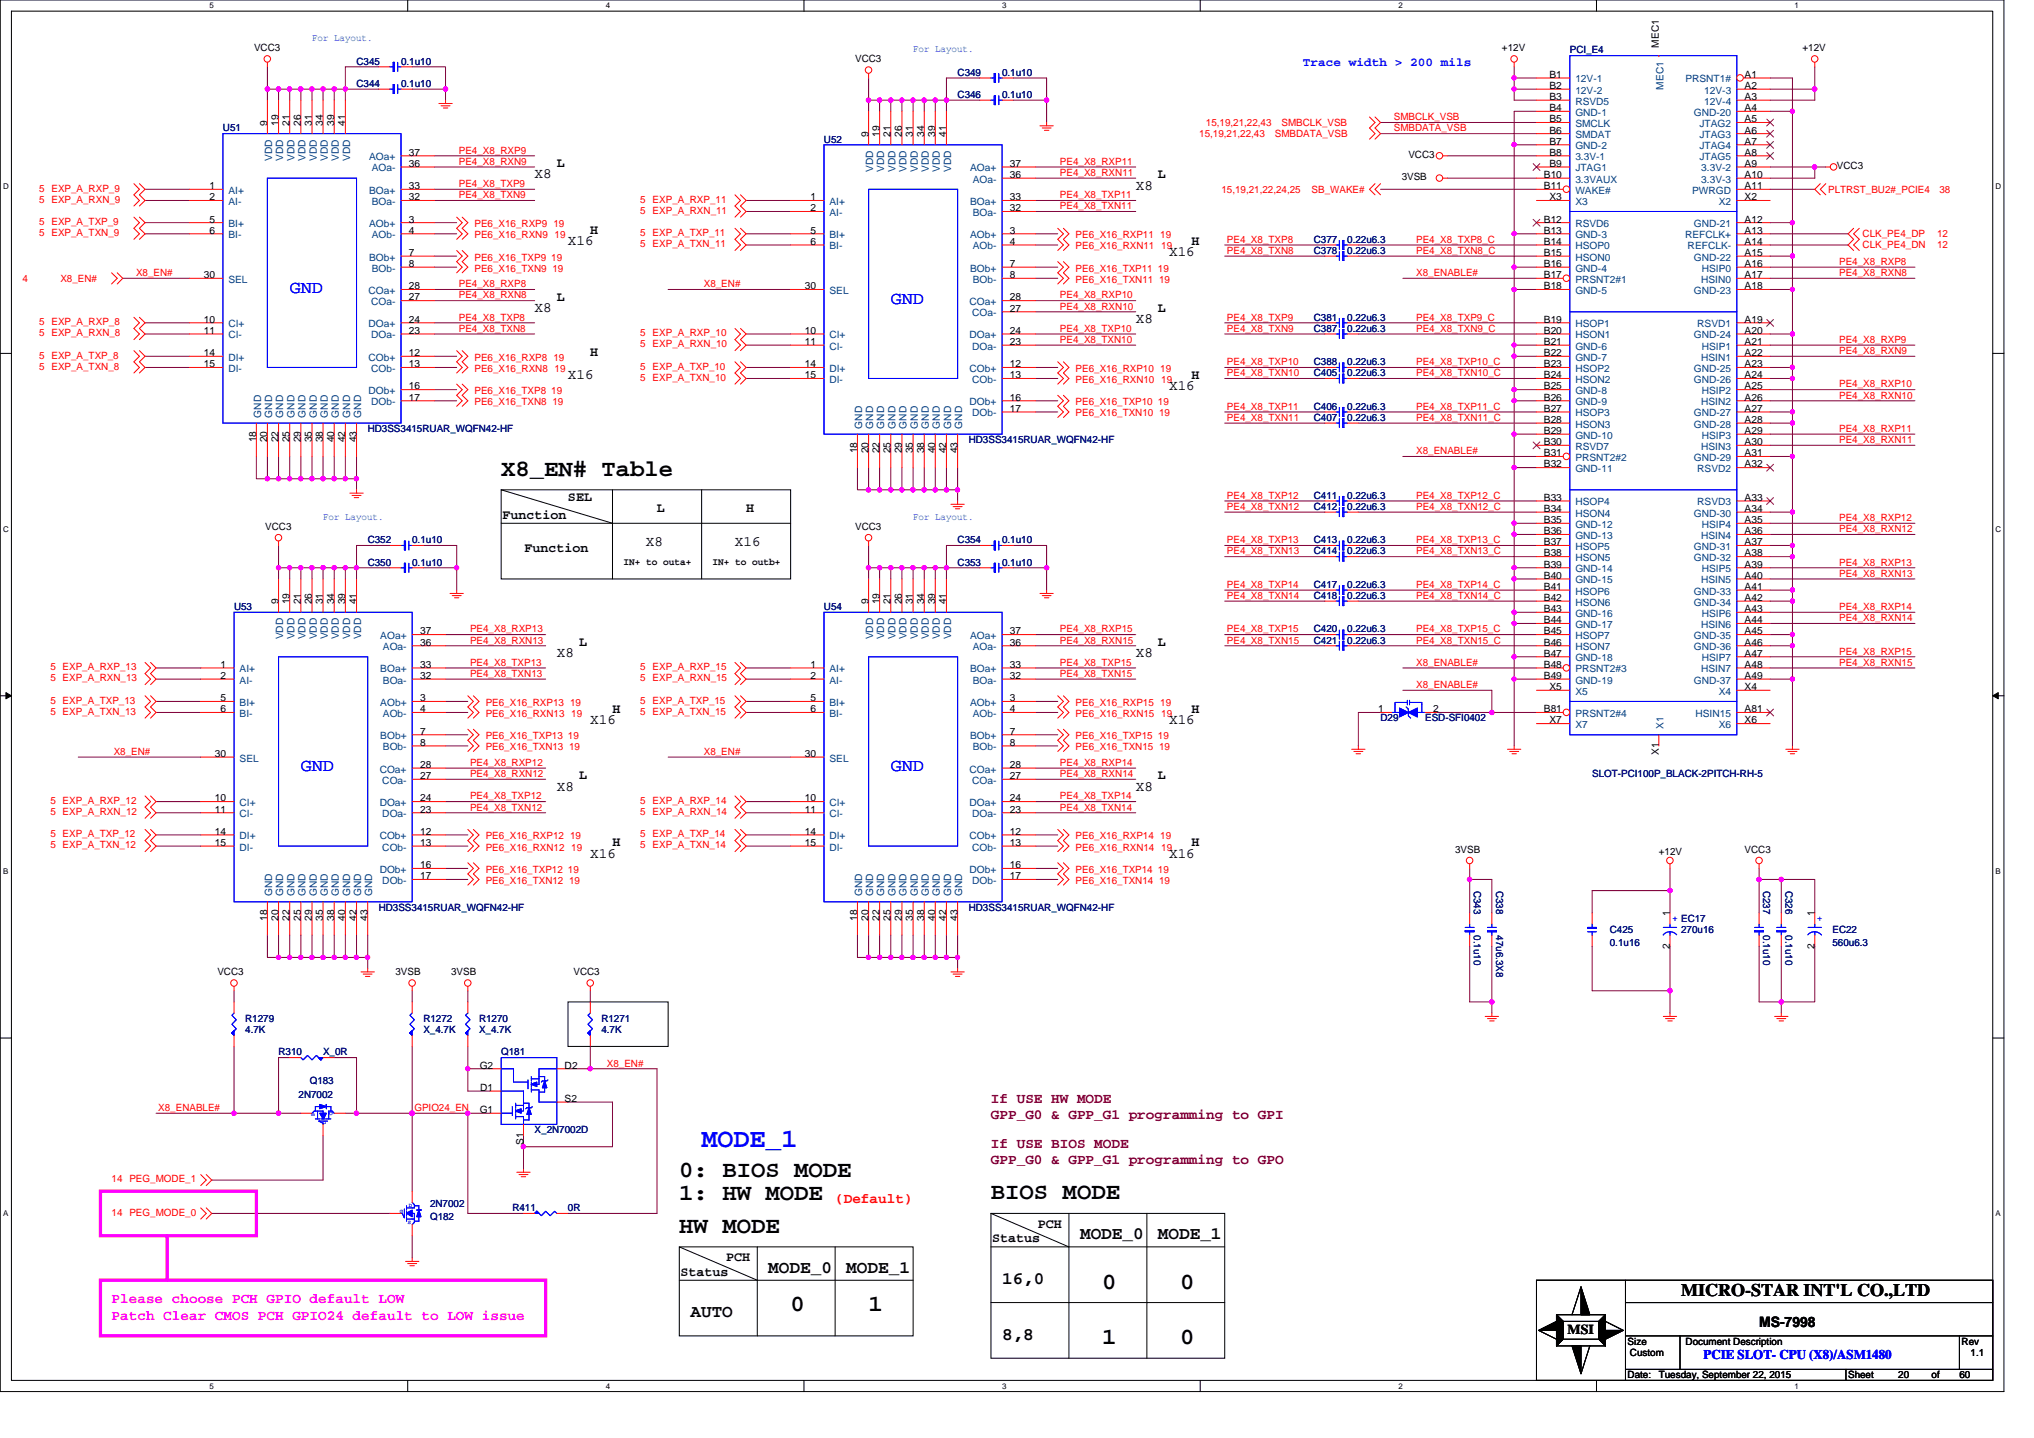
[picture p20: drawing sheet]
<svg xmlns="http://www.w3.org/2000/svg" width="297mm" height="210mm" viewBox="0 0 297 210" stroke-linecap="round" stroke-linejoin="round" font-family="sans-serif">
<defs><g id="words">
<text font-size="3.9" fill="#00f" x="102.5" y="167.4">MODE_1</text>
<g font-size="3.4">
<text x="73.2" y="69.5">X8_EN# Table</text>
<text x="99.2" y="171.9">0: BIOS MODE</text>
<text x="99.2" y="175.2">1: HW MODE</text>
<text x="144.7" y="175.2">BIOS MODE</text>
<text x="99.2" y="180">HW MODE</text>
<text x="115.5" y="191.4">0</text>
<text x="126.8" y="191.4">1</text>
<text x="161" y="188.2">0</text>
<text x="172.4" y="188.2">0</text>
<text x="161" y="196.3">1</text>
<text x="172.4" y="196.3">0</text>
</g>
<g font-size="2.6" fill="#00f">
<text x="42.3" y="42.7">GND</text>
<text x="130.1" y="44.3">GND</text>
<text x="43.9" y="112.6">GND</text>
<text x="130.1" y="112.6">GND</text>
</g>
<g font-size="2.6">
<text x="112.2" y="185.9">MODE_0</text>
<text x="123.6" y="185.9">MODE_1</text>
<text x="157.7" y="181">MODE_0</text>
<text x="169.1" y="181">MODE_1</text>
<text x="146.3" y="187.5">16,0</text>
<text x="245.5" y="189.3">MICRO-STAR INT'L CO.,LTD</text>
<text x="100.8" y="192.4">AUTO</text>
<text x="146.3" y="195.6">8,8</text>
</g>
<g font-size="2.1">
<text x="78.1" y="26.1">X8</text>
<text x="165.9" y="27.7">X8</text>
<text x="82.9" y="35.8">X16</text>
<text x="170.7" y="37.4">X16</text>
<text x="78.1" y="45.6">X8</text>
<text x="165.9" y="47.2">X8</text>
<text x="82.9" y="55.3">X16</text>
<text x="170.7" y="56.9">X16</text>
<text x="94.3" y="79.7">X8</text>
<text x="107.3" y="79.7">X16</text>
<text x="81.3" y="96">X8</text>
<text x="165.9" y="96">X8</text>
<text x="86.2" y="105.7">X16</text>
<text x="170.7" y="105.7">X16</text>
<text x="81.3" y="115.5">X8</text>
<text x="165.9" y="115.5">X8</text>
<text x="86.2" y="125.2">X16</text>
<text x="170.7" y="125.2">X16</text>
<text x="256.9" y="193.8">MS-7998</text>
</g>
<g font-size="2.1" fill="#800000">
<text x="144.7" y="161.1">If USE HW MODE</text>
<text x="144.7" y="163.5">GPP_G0 &amp; GPP_G1 programming to GPI</text>
<text x="144.7" y="167.6">If USE BIOS MODE</text>
<text x="144.7" y="170">GPP_G0 &amp; GPP_G1 programming to GPO</text>
</g>
<text font-size="2.1" fill="#f00" x="122" y="175.7">(Default)</text>
<g font-size="2.1" fill="#f0f">
<text x="16.3" y="190.3">Please choose PCH GPIO default LOW</text>
<text x="16.3" y="192.7">Patch Clear CMOS PCH GPIO24 default to LOW issue</text>
</g>
<text font-size="2" x="228.9" y="194.8">MSI</text>
<g font-size="1.9">
<text x="81.3" y="24.4">L</text>
<text x="169.1" y="26">L</text>
<text x="86.2" y="34.1">H</text>
<text x="174" y="35.8">H</text>
<text x="81.3" y="43.9">L</text>
<text x="169.1" y="45.5">L</text>
<text x="86.2" y="52">H</text>
<text x="174" y="55.3">H</text>
<text x="73.4" y="75.8">Function</text>
<text x="82.9" y="73.2">SEL</text>
<text x="95.9" y="74.8">L</text>
<text x="109" y="74.8">H</text>
<text x="76.6" y="80.6">Function</text>
<text x="84.6" y="94.3">L</text>
<text x="169.1" y="94.3">L</text>
<text x="89.4" y="104.1">H</text>
<text x="174" y="104.1">H</text>
<text x="84.6" y="113.8">L</text>
<text x="169.1" y="113.8">L</text>
<text x="89.4" y="123.6">H</text>
<text x="174" y="123.6">H</text>
<text x="151.5" y="179.3">PCH</text>
<text x="106" y="184.2">PCH</text>
<text x="144.9" y="181.4">Status</text>
<text x="99.4" y="186.3">Status</text>
</g>
<text font-size="1.9" fill="#00f" x="248.8" y="198.5">PCIE SLOT- CPU (X8)/ASM1480</text>
<text font-size="1.8" fill="#00f" x="190.2" y="9.6">Trace width &gt; 200 mils</text>
<g font-size="1.5">
<text x="37.1" y="7.5">VCC3</text>
<text x="124.9" y="9.1">VCC3</text>
<text x="219.3" y="7.5">+12V</text>
<text x="226.3" y="11.4">B1</text>
<text x="242.2" y="7" transform="rotate(-90 242.2 7)">MEC1</text>
<text x="254.8" y="11.4">A1</text>
<text x="263.2" y="7.5">+12V</text>
<text x="226.3" y="13">B2</text>
<text x="226.3" y="14.6">B3</text>
<text x="226.3" y="16.2">B4</text>
<text x="226.3" y="17.9">B5</text>
<text x="254.8" y="17.9">A5</text>
<text x="254.8" y="16.2">A4</text>
<text x="254.8" y="13">A2</text>
<text x="254.8" y="14.6">A3</text>
<text x="39" y="18.4" transform="rotate(-90 39 18.4)">9</text>
<text x="40.7" y="18.4" transform="rotate(-90 40.7 18.4)">19</text>
<text x="42.3" y="18.4" transform="rotate(-90 42.3 18.4)">21</text>
<text x="43.9" y="18.4" transform="rotate(-90 43.9 18.4)">26</text>
<text x="45.5" y="18.4" transform="rotate(-90 45.5 18.4)">31</text>
<text x="47.2" y="18.4" transform="rotate(-90 47.2 18.4)">34</text>
<text x="48.8" y="18.4" transform="rotate(-90 48.8 18.4)">39</text>
<text x="50.4" y="18.4" transform="rotate(-90 50.4 18.4)">41</text>
<text x="59.7" y="22.7">37</text>
<text x="126.8" y="20" transform="rotate(-90 126.8 20)">9</text>
<text x="128.4" y="20" transform="rotate(-90 128.4 20)">19</text>
<text x="130.1" y="20" transform="rotate(-90 130.1 20)">21</text>
<text x="131.7" y="20" transform="rotate(-90 131.7 20)">26</text>
<text x="133.3" y="20" transform="rotate(-90 133.3 20)">31</text>
<text x="135" y="20" transform="rotate(-90 135 20)">34</text>
<text x="136.6" y="20" transform="rotate(-90 136.6 20)">39</text>
<text x="138.2" y="20" transform="rotate(-90 138.2 20)">41</text>
<text x="205.7" y="23.1">VCC3</text>
<text x="226.3" y="19.5">B6</text>
<text x="226.3" y="21.1">B7</text>
<text x="226.3" y="22.7">B8</text>
<text x="254.8" y="19.5">A6</text>
<text x="254.8" y="21.1">A7</text>
<text x="254.8" y="22.7">A8</text>
<text x="30.6" y="27.6">1</text>
<text x="30.6" y="29.3">2</text>
<text x="59.7" y="24.4">36</text>
<text x="59.7" y="29.3">32</text>
<text x="59.7" y="27.6">33</text>
<text x="118.4" y="29.3">1</text>
<text x="147.5" y="26">36</text>
<text x="147.5" y="24.4">37</text>
<text x="147.5" y="29.3">33</text>
<text x="204.7" y="26.4">3VSB</text>
<text x="225.5" y="26">B10</text>
<text x="225.5" y="27.6">B11</text>
<text x="226.3" y="24.4">B9</text>
<text x="226.3" y="29.3">X3</text>
<text x="254.8" y="27.6">A11</text>
<text x="254.8" y="29.3">X2</text>
<text x="254.8" y="24.4">A9</text>
<text x="254.8" y="26">A10</text>
<text x="268.3" y="24.7">VCC3</text>
<text x="30.6" y="32.5">5</text>
<text x="30.6" y="34.1">6</text>
<text x="59.7" y="34.1">4</text>
<text x="59.7" y="32.5">3</text>
<text x="118.4" y="30.9">2</text>
<text x="118.4" y="34.1">5</text>
<text x="118.4" y="35.8">6</text>
<text x="147.5" y="35.8">4</text>
<text x="147.5" y="30.9">32</text>
<text x="147.5" y="34.1">3</text>
<text x="225.5" y="32.5">B12</text>
<text x="225.5" y="34.1">B13</text>
<text x="225.5" y="35.8">B14</text>
<text x="254.8" y="34.1">A13</text>
<text x="254.8" y="35.8">A14</text>
<text x="254.8" y="32.5">A12</text>
<text x="29.8" y="40.6">30</text>
<text x="59.7" y="39">8</text>
<text x="59.7" y="37.4">7</text>
<text x="147.5" y="40.6">8</text>
<text x="147.5" y="39">7</text>
<text x="225.5" y="37.4">B15</text>
<text x="225.5" y="39">B16</text>
<text x="225.5" y="40.6">B17</text>
<text x="254.8" y="39">A16</text>
<text x="254.8" y="40.6">A17</text>
<text x="254.8" y="37.4">A15</text>
<text x="29.8" y="47.1">10</text>
<text x="59.7" y="43.9">27</text>
<text x="59.7" y="42.2">28</text>
<text x="59.7" y="47.1">24</text>
<text x="117.5" y="42.2">30</text>
<text x="147.5" y="45.5">27</text>
<text x="147.5" y="43.9">28</text>
<text x="225.5" y="42.2">B18</text>
<text x="225.5" y="47.1">B19</text>
<text x="254.8" y="47.1">A19</text>
<text x="254.8" y="42.2">A18</text>
<text x="29.8" y="48.7">11</text>
<text x="29.8" y="52">14</text>
<text x="29.8" y="53.6">15</text>
<text x="59.7" y="53.6">13</text>
<text x="59.7" y="48.7">23</text>
<text x="59.7" y="52">12</text>
<text x="117.5" y="48.7">10</text>
<text x="117.5" y="50.4">11</text>
<text x="117.5" y="53.6">14</text>
<text x="147.5" y="50.4">23</text>
<text x="147.5" y="53.6">12</text>
<text x="147.5" y="48.7">24</text>
<text x="225.5" y="48.7">B20</text>
<text x="225.5" y="50.4">B21</text>
<text x="225.5" y="52">B22</text>
<text x="225.5" y="53.6">B23</text>
<text x="254.8" y="50.4">A21</text>
<text x="254.8" y="52">A22</text>
<text x="254.8" y="48.7">A20</text>
<text x="254.8" y="53.6">A23</text>
<text x="59.7" y="58.5">17</text>
<text x="59.7" y="56.9">16</text>
<text x="117.5" y="55.2">15</text>
<text x="147.5" y="55.2">13</text>
<text x="147.5" y="58.5">16</text>
<text x="225.5" y="55.2">B24</text>
<text x="225.5" y="56.9">B25</text>
<text x="225.5" y="58.5">B26</text>
<text x="254.8" y="56.9">A25</text>
<text x="254.8" y="58.5">A26</text>
<text x="254.8" y="55.2">A24</text>
<text x="37.4" y="64.6" transform="rotate(-90 37.4 64.6)">18</text>
<text x="39" y="64.6" transform="rotate(-90 39 64.6)">20</text>
<text x="40.7" y="64.6" transform="rotate(-90 40.7 64.6)">22</text>
<text x="42.3" y="64.6" transform="rotate(-90 42.3 64.6)">25</text>
<text x="43.9" y="64.6" transform="rotate(-90 43.9 64.6)">29</text>
<text x="45.5" y="64.6" transform="rotate(-90 45.5 64.6)">35</text>
<text x="47.2" y="64.6" transform="rotate(-90 47.2 64.6)">38</text>
<text x="48.8" y="64.6" transform="rotate(-90 48.8 64.6)">40</text>
<text x="50.4" y="64.6" transform="rotate(-90 50.4 64.6)">42</text>
<text x="52" y="64.6" transform="rotate(-90 52 64.6)">43</text>
<text x="147.5" y="60.1">17</text>
<text x="225.5" y="60.1">B27</text>
<text x="225.5" y="61.8">B28</text>
<text x="225.5" y="63.4">B29</text>
<text x="225.5" y="65">B30</text>
<text x="254.8" y="63.4">A29</text>
<text x="254.8" y="65">A30</text>
<text x="254.8" y="60.1">A27</text>
<text x="254.8" y="61.8">A28</text>
<text x="125.2" y="66.2" transform="rotate(-90 125.2 66.2)">18</text>
<text x="126.8" y="66.2" transform="rotate(-90 126.8 66.2)">20</text>
<text x="128.4" y="66.2" transform="rotate(-90 128.4 66.2)">22</text>
<text x="130.1" y="66.2" transform="rotate(-90 130.1 66.2)">25</text>
<text x="131.7" y="66.2" transform="rotate(-90 131.7 66.2)">29</text>
<text x="133.3" y="66.2" transform="rotate(-90 133.3 66.2)">35</text>
<text x="135" y="66.2" transform="rotate(-90 135 66.2)">38</text>
<text x="136.6" y="66.2" transform="rotate(-90 136.6 66.2)">40</text>
<text x="138.2" y="66.2" transform="rotate(-90 138.2 66.2)">42</text>
<text x="139.8" y="66.2" transform="rotate(-90 139.8 66.2)">43</text>
<text x="225.5" y="66.6">B31</text>
<text x="225.5" y="68.3">B32</text>
<text x="254.8" y="68.3">A32</text>
<text x="254.8" y="66.6">A31</text>
<text x="38.7" y="77.4">VCC3</text>
<text x="124.9" y="77.4">VCC3</text>
<text x="225.5" y="73.1">B33</text>
<text x="225.5" y="74.8">B34</text>
<text x="225.5" y="76.4">B35</text>
<text x="254.8" y="73.1">A33</text>
<text x="254.8" y="76.4">A35</text>
<text x="254.8" y="74.8">A34</text>
<text x="91.1" y="82.5">IN+ to outa+</text>
<text x="104.1" y="82.5">IN+ to outb+</text>
<text x="225.5" y="78">B36</text>
<text x="225.5" y="79.6">B37</text>
<text x="225.5" y="81.3">B38</text>
<text x="225.5" y="82.9">B39</text>
<text x="254.8" y="82.9">A39</text>
<text x="254.8" y="78">A36</text>
<text x="254.8" y="79.6">A37</text>
<text x="254.8" y="81.3">A38</text>
<text x="40.7" y="88.3" transform="rotate(-90 40.7 88.3)">9</text>
<text x="42.3" y="88.3" transform="rotate(-90 42.3 88.3)">19</text>
<text x="43.9" y="88.3" transform="rotate(-90 43.9 88.3)">21</text>
<text x="45.5" y="88.3" transform="rotate(-90 45.5 88.3)">26</text>
<text x="47.2" y="88.3" transform="rotate(-90 47.2 88.3)">31</text>
<text x="48.8" y="88.3" transform="rotate(-90 48.8 88.3)">34</text>
<text x="50.4" y="88.3" transform="rotate(-90 50.4 88.3)">39</text>
<text x="52" y="88.3" transform="rotate(-90 52 88.3)">41</text>
<text x="126.8" y="88.3" transform="rotate(-90 126.8 88.3)">9</text>
<text x="128.4" y="88.3" transform="rotate(-90 128.4 88.3)">19</text>
<text x="130.1" y="88.3" transform="rotate(-90 130.1 88.3)">21</text>
<text x="131.7" y="88.3" transform="rotate(-90 131.7 88.3)">26</text>
<text x="133.3" y="88.3" transform="rotate(-90 133.3 88.3)">31</text>
<text x="135" y="88.3" transform="rotate(-90 135 88.3)">34</text>
<text x="136.6" y="88.3" transform="rotate(-90 136.6 88.3)">39</text>
<text x="138.2" y="88.3" transform="rotate(-90 138.2 88.3)">41</text>
<text x="225.5" y="84.5">B40</text>
<text x="225.5" y="86.1">B41</text>
<text x="225.5" y="87.8">B42</text>
<text x="225.5" y="89.4">B43</text>
<text x="254.8" y="89.4">A43</text>
<text x="254.8" y="84.5">A40</text>
<text x="254.8" y="86.1">A41</text>
<text x="254.8" y="87.8">A42</text>
<text x="61.3" y="94.3">36</text>
<text x="61.3" y="92.6">37</text>
<text x="147.5" y="94.3">36</text>
<text x="147.5" y="92.6">37</text>
<text x="225.5" y="91">B44</text>
<text x="225.5" y="92.6">B45</text>
<text x="225.5" y="94.3">B46</text>
<text x="225.5" y="95.9">B47</text>
<text x="254.8" y="95.9">A47</text>
<text x="254.8" y="91">A44</text>
<text x="254.8" y="92.6">A45</text>
<text x="254.8" y="94.3">A46</text>
<text x="32.2" y="97.5">1</text>
<text x="32.2" y="99.1">2</text>
<text x="61.3" y="99.1">32</text>
<text x="61.3" y="97.5">33</text>
<text x="118.4" y="97.5">1</text>
<text x="118.4" y="99.1">2</text>
<text x="147.5" y="99.1">32</text>
<text x="147.5" y="97.5">33</text>
<text x="225.5" y="97.5">B48</text>
<text x="225.5" y="99.1">B49</text>
<text x="226.3" y="100.8">X5</text>
<text x="254.8" y="97.5">A48</text>
<text x="254.8" y="99.1">A49</text>
<text x="254.8" y="100.8">X4</text>
<text x="32.2" y="102.4">5</text>
<text x="32.2" y="104">6</text>
<text x="61.3" y="104">4</text>
<text x="61.3" y="102.4">3</text>
<text x="61.3" y="107.3">7</text>
<text x="118.4" y="102.4">5</text>
<text x="118.4" y="104">6</text>
<text x="147.5" y="104">4</text>
<text x="147.5" y="102.4">3</text>
<text x="147.5" y="107.3">7</text>
<text x="201.3" y="104">1</text>
<text x="209.3" y="104">2</text>
<text x="225.5" y="104">B81</text>
<text x="226.3" y="105.6">X7</text>
<text x="254.8" y="104">A81</text>
<text x="254.8" y="105.6">X6</text>
<text x="31.4" y="110.5">30</text>
<text x="61.3" y="108.9">8</text>
<text x="61.3" y="113.8">27</text>
<text x="61.3" y="112.1">28</text>
<text x="117.5" y="110.5">30</text>
<text x="147.5" y="108.9">8</text>
<text x="147.5" y="113.8">27</text>
<text x="147.5" y="112.1">28</text>
<text x="242.2" y="110.3" transform="rotate(-90 242.2 110.3)">X1</text>
<text x="31.4" y="117">10</text>
<text x="31.4" y="118.7">11</text>
<text x="61.3" y="118.7">23</text>
<text x="61.3" y="117">24</text>
<text x="117.5" y="117">10</text>
<text x="117.5" y="118.7">11</text>
<text x="147.5" y="118.7">23</text>
<text x="147.5" y="117">24</text>
<text x="31.4" y="121.9">14</text>
<text x="31.4" y="123.5">15</text>
<text x="61.3" y="123.5">13</text>
<text x="61.3" y="121.9">12</text>
<text x="117.5" y="121.9">14</text>
<text x="117.5" y="123.5">15</text>
<text x="147.5" y="123.5">13</text>
<text x="147.5" y="121.9">12</text>
<text x="212.5" y="124.5">3VSB</text>
<text x="242.2" y="124.9">+12V</text>
<text x="254.8" y="124.5">VCC3</text>
<text x="61.3" y="128.4">17</text>
<text x="61.3" y="126.8">16</text>
<text x="147.5" y="128.4">17</text>
<text x="147.5" y="126.8">16</text>
<text x="39" y="134.5" transform="rotate(-90 39 134.5)">18</text>
<text x="40.7" y="134.5" transform="rotate(-90 40.7 134.5)">20</text>
<text x="42.3" y="134.5" transform="rotate(-90 42.3 134.5)">22</text>
<text x="43.9" y="134.5" transform="rotate(-90 43.9 134.5)">25</text>
<text x="45.5" y="134.5" transform="rotate(-90 45.5 134.5)">29</text>
<text x="47.2" y="134.5" transform="rotate(-90 47.2 134.5)">35</text>
<text x="48.8" y="134.5" transform="rotate(-90 48.8 134.5)">38</text>
<text x="50.4" y="134.5" transform="rotate(-90 50.4 134.5)">40</text>
<text x="52" y="134.5" transform="rotate(-90 52 134.5)">42</text>
<text x="53.7" y="134.5" transform="rotate(-90 53.7 134.5)">43</text>
<text x="125.2" y="134.5" transform="rotate(-90 125.2 134.5)">18</text>
<text x="126.8" y="134.5" transform="rotate(-90 126.8 134.5)">20</text>
<text x="128.4" y="134.5" transform="rotate(-90 128.4 134.5)">22</text>
<text x="130.1" y="134.5" transform="rotate(-90 130.1 134.5)">25</text>
<text x="131.7" y="134.5" transform="rotate(-90 131.7 134.5)">29</text>
<text x="133.3" y="134.5" transform="rotate(-90 133.3 134.5)">35</text>
<text x="135" y="134.5" transform="rotate(-90 135 134.5)">38</text>
<text x="136.6" y="134.5" transform="rotate(-90 136.6 134.5)">40</text>
<text x="138.2" y="134.5" transform="rotate(-90 138.2 134.5)">42</text>
<text x="139.8" y="134.5" transform="rotate(-90 139.8 134.5)">43</text>
<text x="243.9" y="133.8" transform="rotate(-90 243.9 133.8)">1</text>
<text x="265" y="133.8" transform="rotate(-90 265 133.8)">1</text>
<text x="31.7" y="142.4">VCC3</text>
<text x="57.8" y="142.4">3VSB</text>
<text x="65.9" y="142.4">3VSB</text>
<text x="83.8" y="142.4">VCC3</text>
<text x="243.9" y="138.5" transform="rotate(-90 243.9 138.5)">2</text>
<text x="265" y="138.5" transform="rotate(-90 265 138.5)">2</text>
<text x="70.1" y="156">G2</text>
<text x="70.1" y="159.3">D1</text>
<text x="82.5" y="160.9">S2</text>
<text x="82.5" y="156">D2</text>
<text x="70.1" y="162.5">G1</text>
<text x="76.4" y="167.2" transform="rotate(-90 76.4 167.2)">S1</text>
<text x="237.7" y="196.4">Size</text>
<text x="246.2" y="196.4">Document Description</text>
<text x="286.5" y="196.4">Rev</text>
<text x="237.7" y="201.3">Date:</text>
<text x="238" y="198">Custom</text>
<text x="242.2" y="201.3">Tuesday, September 22, 2015</text>
<text x="269.9" y="201.3">Sheet</text>
<text x="277.2" y="201.3">20</text>
<text x="282.1" y="201.3">of</text>
<text x="286.1" y="201.3">60</text>
<text x="287.8" y="198">1.1</text>
</g>
<g font-size="1.5" fill="#0080ff">
<text x="45.6" y="6.1">For Layout.</text>
<text x="133.3" y="7.7">For Layout.</text>
<text x="47.2" y="75.9">For Layout.</text>
<text x="133.3" y="75.9">For Layout.</text>
</g>
<g font-size="1.5" fill="#000080">
<text x="52.1" y="9.4">C345</text>
<text x="58.6" y="9.4">0.1u10</text>
<text x="139.8" y="11.1">C349</text>
<text x="146.3" y="11.1">0.1u10</text>
<text x="229.3" y="7.8">PCI_E4</text>
<text x="52.1" y="12.7">C344</text>
<text x="58.6" y="12.7">0.1u10</text>
<text x="139.8" y="14.3">C346</text>
<text x="146.3" y="14.3">0.1u10</text>
<text x="32.6" y="19.2">U51</text>
<text x="120.3" y="20.8">U52</text>
<text x="191.9" y="35.5">C377</text>
<text x="196.7" y="35.5">0.22u6.3</text>
<text x="191.9" y="37.1">C378</text>
<text x="196.7" y="37.1">0.22u6.3</text>
<text x="191.9" y="46.8">C381</text>
<text x="196.7" y="46.8">0.22u6.3</text>
<text x="191.9" y="53.3">C388</text>
<text x="191.9" y="48.5">C387</text>
<text x="196.7" y="53.3">0.22u6.3</text>
<text x="196.7" y="48.5">0.22u6.3</text>
<text x="191.9" y="55">C405</text>
<text x="191.9" y="59.8">C406</text>
<text x="196.7" y="55">0.22u6.3</text>
<text x="196.7" y="59.8">0.22u6.3</text>
<text x="53.7" y="63.1">HD3SS3415RUAR_WQFN42-HF</text>
<text x="141.5" y="64.7">HD3SS3415RUAR_WQFN42-HF</text>
<text x="191.9" y="61.5">C407</text>
<text x="196.7" y="61.5">0.22u6.3</text>
<text x="191.9" y="72.8">C411</text>
<text x="191.9" y="74.5">C412</text>
<text x="196.7" y="72.8">0.22u6.3</text>
<text x="196.7" y="74.5">0.22u6.3</text>
<text x="53.7" y="82.6">C350</text>
<text x="53.7" y="79.4">C352</text>
<text x="60.2" y="82.6">0.1u10</text>
<text x="60.2" y="79.4">0.1u10</text>
<text x="139.8" y="82.6">C353</text>
<text x="139.8" y="79.4">C354</text>
<text x="146.3" y="82.6">0.1u10</text>
<text x="146.3" y="79.4">0.1u10</text>
<text x="191.9" y="79.4">C413</text>
<text x="191.9" y="81">C414</text>
<text x="196.7" y="79.4">0.22u6.3</text>
<text x="196.7" y="81">0.22u6.3</text>
<text x="34.2" y="89.1">U53</text>
<text x="120.3" y="89.1">U54</text>
<text x="191.9" y="87.5">C418</text>
<text x="191.9" y="85.9">C417</text>
<text x="196.7" y="87.5">0.22u6.3</text>
<text x="196.7" y="85.9">0.22u6.3</text>
<text x="191.9" y="92.4">C420</text>
<text x="191.9" y="94">C421</text>
<text x="196.7" y="92.4">0.22u6.3</text>
<text x="196.7" y="94">0.22u6.3</text>
<text x="201.6" y="105.3">D29</text>
<text x="208.1" y="105.3">ESD-SFI0402</text>
<text x="232.5" y="113.5">SLOT-PCI100P_BLACK-2PITCH-RH-5</text>
<text x="215.2" y="130" transform="rotate(90 215.2 130)">C343</text>
<text x="218.5" y="130" transform="rotate(90 218.5 130)">C338</text>
<text x="257.5" y="130" transform="rotate(90 257.5 130)">C237</text>
<text x="260.7" y="130" transform="rotate(90 260.7 130)">C326</text>
<text x="55.3" y="133">HD3SS3415RUAR_WQFN42-HF</text>
<text x="141.5" y="133">HD3SS3415RUAR_WQFN42-HF</text>
<text x="215.2" y="136.5" transform="rotate(90 215.2 136.5)">0.1u10</text>
<text x="218.5" y="136.5" transform="rotate(90 218.5 136.5)">47u6.3X8</text>
<text x="235.1" y="136.2">C425</text>
<text x="245.5" y="134.6">EC17</text>
<text x="245.5" y="136.2">270u16</text>
<text x="257.5" y="136.5" transform="rotate(90 257.5 136.5)">0.1u10</text>
<text x="260.7" y="136.5" transform="rotate(90 260.7 136.5)">0.1u10</text>
<text x="267.6" y="136.2">EC22</text>
<text x="235.1" y="138.2">0.1u16</text>
<text x="267.6" y="138.2">560u6.3</text>
<text x="35.8" y="149.2">R1279</text>
<text x="61.8" y="149.2">R1272</text>
<text x="70" y="149.2">R1270</text>
<text x="87.8" y="149.2">R1271</text>
<text x="35.8" y="150.9">4.7K</text>
<text x="40.7" y="154.1">R310</text>
<text x="47.2" y="154.1">X_0R</text>
<text x="61.8" y="150.9">X_4.7K</text>
<text x="70" y="150.9">X_4.7K</text>
<text x="73.2" y="154.1">Q181</text>
<text x="87.8" y="150.9">4.7K</text>
<text x="43.6" y="160.3">2N7002</text>
<text x="45.2" y="158.3">Q183</text>
<text x="78.1" y="165.5">X_2N7002D</text>
<text x="62.8" y="178.2">Q182</text>
<text x="62.8" y="176.2">2N7002</text>
<text x="74.8" y="176.9">R411</text>
<text x="82.9" y="176.9">0R</text>
</g>
<g font-size="1.5" fill="#f00">
<text x="203.6" y="17.6">SMBCLK_VSB</text>
<text x="67" y="22.4">PE4_X8_RXP9</text>
<text x="175.1" y="20">15,19,21,22,43</text>
<text x="176.1" y="18.4">15,19,21,22,43</text>
<text x="186.2" y="20">SMBDATA_VSB</text>
<text x="187.2" y="18.4">SMBCLK_VSB</text>
<text x="203.6" y="19.2">SMBDATA_VSB</text>
<text x="5.7" y="28">5 EXP_A_RXP_9</text>
<text x="5.7" y="29.6">5 EXP_A_RXN_9</text>
<text x="67" y="24.1">PE4_X8_RXN9</text>
<text x="67" y="27.3">PE4_X8_TXP9</text>
<text x="67" y="29">PE4_X8_TXN9</text>
<text x="93.5" y="29.6">5 EXP_A_RXP_11</text>
<text x="154.8" y="29">PE4_X8_TXP11</text>
<text x="154.8" y="24.1">PE4_X8_RXP11</text>
<text x="154.8" y="25.7">PE4_X8_RXN11</text>
<text x="178.4" y="28.1">15,19,21,22,24,25</text>
<text x="191.5" y="28.1">SB_WAKE#</text>
<text x="267" y="28.1">PLTRST_BU2#_PCIE4</text>
<text x="283.2" y="28.1">38</text>
<text x="5.7" y="32.9">5 EXP_A_TXP_9</text>
<text x="5.7" y="34.5">5 EXP_A_TXN_9</text>
<text x="69.3" y="33.2">PE6_X16_RXP9 19</text>
<text x="69.3" y="34.8">PE6_X16_RXN9 19</text>
<text x="93.5" y="34.5">5 EXP_A_TXP_11</text>
<text x="93.5" y="31.2">5 EXP_A_RXN_11</text>
<text x="154.8" y="30.6">PE4_X8_TXN11</text>
<text x="157.1" y="34.8">PE6_X16_RXP11 19</text>
<text x="179.2" y="35.5">PE4_X8_TXP8</text>
<text x="206.8" y="35.5">PE4_X8_TXP8_C</text>
<text x="272" y="34.6">CLK_PE4_DP</text>
<text x="282.9" y="34.6">12</text>
<text x="3.3" y="41.1">4</text>
<text x="8.8" y="41.1">X8_EN#</text>
<text x="19.9" y="40.3">X8_EN#</text>
<text x="67" y="42">PE4_X8_RXP8</text>
<text x="69.3" y="38.1">PE6_X16_TXP9 19</text>
<text x="69.3" y="39.7">PE6_X16_TXN9 19</text>
<text x="93.5" y="36.1">5 EXP_A_TXN_11</text>
<text x="102.8" y="42">X8_EN#</text>
<text x="157.1" y="36.4">PE6_X16_RXN11 19</text>
<text x="157.1" y="39.7">PE6_X16_TXP11 19</text>
<text x="157.1" y="41.3">PE6_X16_TXN11 19</text>
<text x="179.2" y="37.1">PE4_X8_TXN8</text>
<text x="206.8" y="37.1">PE4_X8_TXN8_C</text>
<text x="206.8" y="40.3">X8_ENABLE#</text>
<text x="268.6" y="38.7">PE4_X8_RXP8</text>
<text x="268.6" y="40.3">PE4_X8_RXN8</text>
<text x="272" y="36.3">CLK_PE4_DN</text>
<text x="282.9" y="36.3">12</text>
<text x="5.7" y="47.5">5 EXP_A_RXP_8</text>
<text x="67" y="46.8">PE4_X8_TXP8</text>
<text x="67" y="43.6">PE4_X8_RXN8</text>
<text x="154.8" y="43.6">PE4_X8_RXP10</text>
<text x="154.8" y="45.2">PE4_X8_RXN10</text>
<text x="179.2" y="46.8">PE4_X8_TXP9</text>
<text x="206.8" y="46.8">PE4_X8_TXP9_C</text>
<text x="5.7" y="52.4">5 EXP_A_TXP_8</text>
<text x="5.7" y="54">5 EXP_A_TXN_8</text>
<text x="5.7" y="49.1">5 EXP_A_RXN_8</text>
<text x="67" y="48.5">PE4_X8_TXN8</text>
<text x="69.3" y="52.7">PE6_X16_RXP8 19</text>
<text x="93.5" y="54">5 EXP_A_TXP_10</text>
<text x="93.5" y="49.1">5 EXP_A_RXP_10</text>
<text x="93.5" y="50.7">5 EXP_A_RXN_10</text>
<text x="154.8" y="48.5">PE4_X8_TXP10</text>
<text x="154.8" y="50.1">PE4_X8_TXN10</text>
<text x="179.2" y="48.5">PE4_X8_TXN9</text>
<text x="179.2" y="53.3">PE4_X8_TXP10</text>
<text x="206.8" y="48.5">PE4_X8_TXN9_C</text>
<text x="206.8" y="53.3">PE4_X8_TXP10_C</text>
<text x="268.6" y="50.1">PE4_X8_RXP9</text>
<text x="268.6" y="51.7">PE4_X8_RXN9</text>
<text x="69.3" y="54.3">PE6_X16_RXN8 19</text>
<text x="69.3" y="57.6">PE6_X16_TXP8 19</text>
<text x="69.3" y="59.2">PE6_X16_TXN8 19</text>
<text x="93.5" y="55.6">5 EXP_A_TXN_10</text>
<text x="157.1" y="54.3">PE6_X16_RXP10 19</text>
<text x="157.1" y="55.9">PE6_X16_RXN10 19</text>
<text x="157.1" y="59.2">PE6_X16_TXP10 19</text>
<text x="179.2" y="54.9">PE4_X8_TXN10</text>
<text x="179.2" y="59.8">PE4_X8_TXP11</text>
<text x="206.8" y="54.9">PE4_X8_TXN10_C</text>
<text x="206.8" y="59.8">PE4_X8_TXP11_C</text>
<text x="268.6" y="56.6">PE4_X8_RXP10</text>
<text x="268.6" y="58.2">PE4_X8_RXN10</text>
<text x="157.1" y="60.8">PE6_X16_TXN10 19</text>
<text x="179.2" y="61.5">PE4_X8_TXN11</text>
<text x="206.8" y="61.5">PE4_X8_TXN11_C</text>
<text x="268.6" y="63.1">PE4_X8_RXP11</text>
<text x="268.6" y="64.7">PE4_X8_RXN11</text>
<text x="206.8" y="66.3">X8_ENABLE#</text>
<text x="179.2" y="72.8">PE4_X8_TXP12</text>
<text x="179.2" y="74.5">PE4_X8_TXN12</text>
<text x="206.8" y="74.5">PE4_X8_TXN12_C</text>
<text x="206.8" y="72.8">PE4_X8_TXP12_C</text>
<text x="268.6" y="76.1">PE4_X8_RXP12</text>
<text x="268.6" y="77.7">PE4_X8_RXN12</text>
<text x="179.2" y="79.3">PE4_X8_TXP13</text>
<text x="179.2" y="81">PE4_X8_TXN13</text>
<text x="206.8" y="81">PE4_X8_TXN13_C</text>
<text x="206.8" y="79.3">PE4_X8_TXP13_C</text>
<text x="268.6" y="82.6">PE4_X8_RXP13</text>
<text x="179.2" y="85.9">PE4_X8_TXP14</text>
<text x="179.2" y="87.5">PE4_X8_TXN14</text>
<text x="206.8" y="87.5">PE4_X8_TXN14_C</text>
<text x="206.8" y="85.9">PE4_X8_TXP14_C</text>
<text x="268.6" y="84.2">PE4_X8_RXN13</text>
<text x="268.6" y="89.1">PE4_X8_RXP14</text>
<text x="68.6" y="92.4">PE4_X8_RXP13</text>
<text x="68.6" y="94">PE4_X8_RXN13</text>
<text x="154.8" y="92.4">PE4_X8_RXP15</text>
<text x="154.8" y="94">PE4_X8_RXN15</text>
<text x="179.2" y="92.4">PE4_X8_TXP15</text>
<text x="179.2" y="94">PE4_X8_TXN15</text>
<text x="206.8" y="94">PE4_X8_TXN15_C</text>
<text x="206.8" y="92.4">PE4_X8_TXP15_C</text>
<text x="268.6" y="90.7">PE4_X8_RXN14</text>
<text x="268.6" y="95.6">PE4_X8_RXP15</text>
<text x="7.4" y="97.9">5 EXP_A_RXP_13</text>
<text x="7.4" y="99.5">5 EXP_A_RXN_13</text>
<text x="68.6" y="97.2">PE4_X8_TXP13</text>
<text x="68.6" y="98.8">PE4_X8_TXN13</text>
<text x="93.5" y="97.9">5 EXP_A_RXP_15</text>
<text x="93.5" y="99.5">5 EXP_A_RXN_15</text>
<text x="154.8" y="97.2">PE4_X8_TXP15</text>
<text x="154.8" y="98.8">PE4_X8_TXN15</text>
<text x="206.8" y="97.2">X8_ENABLE#</text>
<text x="206.8" y="100.5">X8_ENABLE#</text>
<text x="268.6" y="97.2">PE4_X8_RXN15</text>
<text x="7.4" y="102.8">5 EXP_A_TXP_13</text>
<text x="7.4" y="104.4">5 EXP_A_TXN_13</text>
<text x="70.9" y="103.1">PE6_X16_RXP13 19</text>
<text x="70.9" y="104.7">PE6_X16_RXN13 19</text>
<text x="70.9" y="107.9">PE6_X16_TXP13 19</text>
<text x="93.5" y="102.8">5 EXP_A_TXP_15</text>
<text x="93.5" y="104.4">5 EXP_A_TXN_15</text>
<text x="157.1" y="103.1">PE6_X16_RXP15 19</text>
<text x="157.1" y="104.7">PE6_X16_RXN15 19</text>
<text x="157.1" y="107.9">PE6_X16_TXP15 19</text>
<text x="16.6" y="110.2">X8_EN#</text>
<text x="68.6" y="111.8">PE4_X8_RXP12</text>
<text x="68.6" y="113.5">PE4_X8_RXN12</text>
<text x="70.9" y="109.6">PE6_X16_TXN13 19</text>
<text x="102.8" y="110.2">X8_EN#</text>
<text x="154.8" y="111.8">PE4_X8_RXP14</text>
<text x="154.8" y="113.5">PE4_X8_RXN14</text>
<text x="157.1" y="109.6">PE6_X16_TXN15 19</text>
<text x="7.4" y="117.4">5 EXP_A_RXP_12</text>
<text x="7.4" y="119">5 EXP_A_RXN_12</text>
<text x="68.6" y="116.7">PE4_X8_TXP12</text>
<text x="68.6" y="118.4">PE4_X8_TXN12</text>
<text x="93.5" y="117.4">5 EXP_A_RXP_14</text>
<text x="93.5" y="119">5 EXP_A_RXN_14</text>
<text x="154.8" y="116.7">PE4_X8_TXP14</text>
<text x="154.8" y="118.4">PE4_X8_TXN14</text>
<text x="7.4" y="122.3">5 EXP_A_TXP_12</text>
<text x="7.4" y="123.9">5 EXP_A_TXN_12</text>
<text x="70.9" y="122.6">PE6_X16_RXP12 19</text>
<text x="70.9" y="124.2">PE6_X16_RXN12 19</text>
<text x="93.5" y="122.3">5 EXP_A_TXP_14</text>
<text x="93.5" y="123.9">5 EXP_A_TXN_14</text>
<text x="157.1" y="122.6">PE6_X16_RXP14 19</text>
<text x="157.1" y="124.2">PE6_X16_RXN14 19</text>
<text x="70.9" y="127.5">PE6_X16_TXP12 19</text>
<text x="70.9" y="129.1">PE6_X16_TXN12 19</text>
<text x="157.1" y="127.5">PE6_X16_TXP14 19</text>
<text x="157.1" y="129.1">PE6_X16_TXN14 19</text>
<text x="88.6" y="155.7">X8_EN#</text>
<text x="23.1" y="162.2">X8_ENABLE#</text>
<text x="60.5" y="162.2">GPIO24_EN</text>
<text x="16.3" y="172.7">14 PEG_MODE_1</text>
<text x="16.3" y="177.5">14 PEG_MODE_0</text>
</g>
<g font-size="1.5" fill="#004080">
<text x="230.1" y="12">12V-1</text>
<text x="230.1" y="13.7">12V-2</text>
<text x="230.1" y="15.3">RSVD5</text>
<text x="230.1" y="16.9">GND-1</text>
<text x="242.9" y="13.1" transform="rotate(-90 242.9 13.1)">MEC1</text>
<text x="246.1" y="12">PRSNT1#</text>
<text x="247.4" y="16.9">GND-20</text>
<text x="248.9" y="13.7">12V-3</text>
<text x="248.9" y="15.3">12V-4</text>
<text x="39.7" y="23.5" transform="rotate(-90 39.7 23.5)">VDD</text>
<text x="41.4" y="23.5" transform="rotate(-90 41.4 23.5)">VDD</text>
<text x="43" y="23.5" transform="rotate(-90 43 23.5)">VDD</text>
<text x="44.6" y="23.5" transform="rotate(-90 44.6 23.5)">VDD</text>
<text x="46.2" y="23.5" transform="rotate(-90 46.2 23.5)">VDD</text>
<text x="47.9" y="23.5" transform="rotate(-90 47.9 23.5)">VDD</text>
<text x="49.5" y="23.5" transform="rotate(-90 49.5 23.5)">VDD</text>
<text x="51.1" y="23.5" transform="rotate(-90 51.1 23.5)">VDD</text>
<text x="53.9" y="23.4">AOa+</text>
<text x="230.1" y="18.5">SMCLK</text>
<text x="230.1" y="20.2">SMDAT</text>
<text x="230.1" y="21.8">GND-2</text>
<text x="230.1" y="23.4">3.3V-1</text>
<text x="248.2" y="18.5">JTAG2</text>
<text x="248.2" y="20.2">JTAG3</text>
<text x="248.2" y="21.8">JTAG4</text>
<text x="248.2" y="23.4">JTAG5</text>
<text x="33.4" y="28.3">AI+</text>
<text x="33.4" y="29.9">AI-</text>
<text x="53.9" y="28.3">BOa+</text>
<text x="54.3" y="25">AOa-</text>
<text x="54.3" y="29.9">BOa-</text>
<text x="121.1" y="29.9">AI+</text>
<text x="127.5" y="25.1" transform="rotate(-90 127.5 25.1)">VDD</text>
<text x="129.1" y="25.1" transform="rotate(-90 129.1 25.1)">VDD</text>
<text x="130.8" y="25.1" transform="rotate(-90 130.8 25.1)">VDD</text>
<text x="132.4" y="25.1" transform="rotate(-90 132.4 25.1)">VDD</text>
<text x="134" y="25.1" transform="rotate(-90 134 25.1)">VDD</text>
<text x="135.7" y="25.1" transform="rotate(-90 135.7 25.1)">VDD</text>
<text x="137.3" y="25.1" transform="rotate(-90 137.3 25.1)">VDD</text>
<text x="138.9" y="25.1" transform="rotate(-90 138.9 25.1)">VDD</text>
<text x="141.7" y="25">AOa+</text>
<text x="141.7" y="29.9">BOa+</text>
<text x="142.1" y="26.7">AOa-</text>
<text x="230.1" y="25">JTAG1</text>
<text x="230.1" y="26.7">3.3VAUX</text>
<text x="230.1" y="28.3">WAKE#</text>
<text x="230.1" y="29.9">X3</text>
<text x="247.1" y="28.3">PWRGD</text>
<text x="248.5" y="25">3.3V-2</text>
<text x="248.5" y="26.7">3.3V-3</text>
<text x="251" y="29.9">X2</text>
<text x="33.4" y="33.2">BI+</text>
<text x="33.4" y="34.8">BI-</text>
<text x="53.9" y="33.2">AOb+</text>
<text x="54.3" y="34.8">AOb-</text>
<text x="121.1" y="31.5">AI-</text>
<text x="121.1" y="34.8">BI+</text>
<text x="141.7" y="34.8">AOb+</text>
<text x="142.1" y="31.5">BOa-</text>
<text x="230.1" y="33.2">RSVD6</text>
<text x="230.1" y="34.8">GND-3</text>
<text x="246.1" y="34.8">REFCLK+</text>
<text x="247.4" y="33.2">GND-21</text>
<text x="33.4" y="41.3">SEL</text>
<text x="53.9" y="38.1">BOb+</text>
<text x="54.3" y="39.7">BOb-</text>
<text x="121.1" y="36.4">BI-</text>
<text x="141.7" y="39.7">BOb+</text>
<text x="142.1" y="36.4">AOb-</text>
<text x="142.1" y="41.3">BOb-</text>
<text x="230.1" y="36.4">HSOP0</text>
<text x="230.1" y="38.1">HSON0</text>
<text x="230.1" y="39.7">GND-4</text>
<text x="230.1" y="41.3">PRSNT2#1</text>
<text x="246.5" y="36.4">REFCLK-</text>
<text x="247.4" y="38.1">GND-22</text>
<text x="248.4" y="41.3">HSIN0</text>
<text x="248.5" y="39.7">HSIP0</text>
<text x="33.4" y="47.8">CI+</text>
<text x="53.8" y="42.9">COa+</text>
<text x="53.8" y="47.8">DOa+</text>
<text x="54.2" y="44.6">COa-</text>
<text x="121.1" y="42.9">SEL</text>
<text x="141.6" y="44.6">COa+</text>
<text x="142" y="46.2">COa-</text>
<text x="230.1" y="42.9">GND-5</text>
<text x="230.1" y="47.8">HSOP1</text>
<text x="247.4" y="42.9">GND-23</text>
<text x="247.9" y="47.8">RSVD1</text>
<text x="33.4" y="49.4">CI-</text>
<text x="33.4" y="52.7">DI+</text>
<text x="53.8" y="52.7">COb+</text>
<text x="54.2" y="49.4">DOa-</text>
<text x="121.1" y="49.4">CI+</text>
<text x="121.1" y="51.1">CI-</text>
<text x="141.6" y="49.4">DOa+</text>
<text x="142" y="51.1">DOa-</text>
<text x="230.1" y="49.4">HSON1</text>
<text x="230.1" y="51.1">GND-6</text>
<text x="230.1" y="52.7">GND-7</text>
<text x="247.4" y="49.4">GND-24</text>
<text x="248.4" y="52.7">HSIN1</text>
<text x="248.5" y="51.1">HSIP1</text>
<text x="33.4" y="54.3">DI-</text>
<text x="53.8" y="57.6">DOb+</text>
<text x="54.2" y="54.3">COb-</text>
<text x="54.2" y="59.2">DOb-</text>
<text x="121.1" y="54.3">DI+</text>
<text x="121.1" y="55.9">DI-</text>
<text x="141.6" y="54.3">COb+</text>
<text x="141.6" y="59.2">DOb+</text>
<text x="142" y="55.9">COb-</text>
<text x="230.1" y="54.3">HSOP2</text>
<text x="230.1" y="55.9">HSON2</text>
<text x="230.1" y="57.6">GND-8</text>
<text x="230.1" y="59.2">GND-9</text>
<text x="247.4" y="54.3">GND-25</text>
<text x="247.4" y="55.9">GND-26</text>
<text x="248.4" y="59.2">HSIN2</text>
<text x="248.5" y="57.6">HSIP2</text>
<text x="38.1" y="61" transform="rotate(-90 38.1 61)">GND</text>
<text x="39.7" y="61" transform="rotate(-90 39.7 61)">GND</text>
<text x="41.4" y="61" transform="rotate(-90 41.4 61)">GND</text>
<text x="43" y="61" transform="rotate(-90 43 61)">GND</text>
<text x="44.6" y="61" transform="rotate(-90 44.6 61)">GND</text>
<text x="46.2" y="61" transform="rotate(-90 46.2 61)">GND</text>
<text x="47.9" y="61" transform="rotate(-90 47.9 61)">GND</text>
<text x="49.5" y="61" transform="rotate(-90 49.5 61)">GND</text>
<text x="51.1" y="61" transform="rotate(-90 51.1 61)">GND</text>
<text x="52.7" y="61" transform="rotate(-90 52.7 61)">GND</text>
<text x="125.9" y="62.6" transform="rotate(-90 125.9 62.6)">GND</text>
<text x="127.5" y="62.6" transform="rotate(-90 127.5 62.6)">GND</text>
<text x="129.1" y="62.6" transform="rotate(-90 129.1 62.6)">GND</text>
<text x="130.8" y="62.6" transform="rotate(-90 130.8 62.6)">GND</text>
<text x="132.4" y="62.6" transform="rotate(-90 132.4 62.6)">GND</text>
<text x="134" y="62.6" transform="rotate(-90 134 62.6)">GND</text>
<text x="135.7" y="62.6" transform="rotate(-90 135.7 62.6)">GND</text>
<text x="137.3" y="62.6" transform="rotate(-90 137.3 62.6)">GND</text>
<text x="138.9" y="62.6" transform="rotate(-90 138.9 62.6)">GND</text>
<text x="140.5" y="62.6" transform="rotate(-90 140.5 62.6)">GND</text>
<text x="142" y="60.8">DOb-</text>
<text x="230.1" y="60.8">HSOP3</text>
<text x="230.1" y="62.4">HSON3</text>
<text x="230.1" y="64.1">GND-10</text>
<text x="230.1" y="65.7">RSVD7</text>
<text x="247.4" y="60.8">GND-27</text>
<text x="247.4" y="62.4">GND-28</text>
<text x="248.4" y="65.7">HSIN3</text>
<text x="248.5" y="64.1">HSIP3</text>
<text x="230.1" y="67.3">PRSNT2#2</text>
<text x="230.1" y="68.9">GND-11</text>
<text x="247.4" y="67.3">GND-29</text>
<text x="247.9" y="68.9">RSVD2</text>
<text x="230.1" y="73.8">HSOP4</text>
<text x="230.1" y="75.4">HSON4</text>
<text x="230.1" y="77.1">GND-12</text>
<text x="247.4" y="75.4">GND-30</text>
<text x="247.9" y="73.8">RSVD3</text>
<text x="248.5" y="77.1">HSIP4</text>
<text x="230.1" y="78.7">GND-13</text>
<text x="230.1" y="80.3">HSOP5</text>
<text x="230.1" y="81.9">HSON5</text>
<text x="230.1" y="83.6">GND-14</text>
<text x="247.4" y="80.3">GND-31</text>
<text x="247.4" y="81.9">GND-32</text>
<text x="248.4" y="78.7">HSIN4</text>
<text x="248.5" y="83.6">HSIP5</text>
<text x="230.1" y="85.2">GND-15</text>
<text x="230.1" y="86.8">HSOP6</text>
<text x="230.1" y="88.4">HSON6</text>
<text x="247.4" y="86.8">GND-33</text>
<text x="247.4" y="88.4">GND-34</text>
<text x="248.4" y="85.2">HSIN5</text>
<text x="41.4" y="93.4" transform="rotate(-90 41.4 93.4)">VDD</text>
<text x="43" y="93.4" transform="rotate(-90 43 93.4)">VDD</text>
<text x="44.6" y="93.4" transform="rotate(-90 44.6 93.4)">VDD</text>
<text x="46.2" y="93.4" transform="rotate(-90 46.2 93.4)">VDD</text>
<text x="47.9" y="93.4" transform="rotate(-90 47.9 93.4)">VDD</text>
<text x="49.5" y="93.4" transform="rotate(-90 49.5 93.4)">VDD</text>
<text x="51.1" y="93.4" transform="rotate(-90 51.1 93.4)">VDD</text>
<text x="52.7" y="93.4" transform="rotate(-90 52.7 93.4)">VDD</text>
<text x="55.5" y="93.3">AOa+</text>
<text x="55.9" y="95">AOa-</text>
<text x="127.5" y="93.4" transform="rotate(-90 127.5 93.4)">VDD</text>
<text x="129.1" y="93.4" transform="rotate(-90 129.1 93.4)">VDD</text>
<text x="130.8" y="93.4" transform="rotate(-90 130.8 93.4)">VDD</text>
<text x="132.4" y="93.4" transform="rotate(-90 132.4 93.4)">VDD</text>
<text x="134" y="93.4" transform="rotate(-90 134 93.4)">VDD</text>
<text x="135.7" y="93.4" transform="rotate(-90 135.7 93.4)">VDD</text>
<text x="137.3" y="93.4" transform="rotate(-90 137.3 93.4)">VDD</text>
<text x="138.9" y="93.4" transform="rotate(-90 138.9 93.4)">VDD</text>
<text x="141.7" y="93.3">AOa+</text>
<text x="142.1" y="95">AOa-</text>
<text x="230.1" y="90.1">GND-16</text>
<text x="230.1" y="91.7">GND-17</text>
<text x="230.1" y="93.3">HSOP7</text>
<text x="230.1" y="95">HSON7</text>
<text x="247.4" y="93.3">GND-35</text>
<text x="247.4" y="95">GND-36</text>
<text x="248.4" y="91.7">HSIN6</text>
<text x="248.5" y="90.1">HSIP6</text>
<text x="35" y="98.2">AI+</text>
<text x="35" y="99.8">AI-</text>
<text x="55.5" y="98.2">BOa+</text>
<text x="55.9" y="99.8">BOa-</text>
<text x="121.1" y="98.2">AI+</text>
<text x="121.1" y="99.8">AI-</text>
<text x="141.7" y="98.2">BOa+</text>
<text x="142.1" y="99.8">BOa-</text>
<text x="230.1" y="96.6">GND-18</text>
<text x="230.1" y="98.2">PRSNT2#3</text>
<text x="230.1" y="99.8">GND-19</text>
<text x="230.1" y="101.5">X5</text>
<text x="247.4" y="99.8">GND-37</text>
<text x="248.4" y="98.2">HSIN7</text>
<text x="248.5" y="96.6">HSIP7</text>
<text x="251" y="101.5">X4</text>
<text x="35" y="103.1">BI+</text>
<text x="35" y="104.7">BI-</text>
<text x="55.5" y="103.1">AOb+</text>
<text x="55.5" y="107.9">BOb+</text>
<text x="55.9" y="104.7">AOb-</text>
<text x="121.1" y="103.1">BI+</text>
<text x="121.1" y="104.7">BI-</text>
<text x="141.7" y="103.1">AOb+</text>
<text x="141.7" y="107.9">BOb+</text>
<text x="142.1" y="104.7">AOb-</text>
<text x="230.1" y="104.7">PRSNT2#4</text>
<text x="230.1" y="106.3">X7</text>
<text x="242.9" y="106.5" transform="rotate(-90 242.9 106.5)">X1</text>
<text x="247.6" y="104.7">HSIN15</text>
<text x="251" y="106.3">X6</text>
<text x="35" y="111.2">SEL</text>
<text x="55.5" y="112.8">COa+</text>
<text x="55.9" y="109.6">BOb-</text>
<text x="121.1" y="111.2">SEL</text>
<text x="141.6" y="112.8">COa+</text>
<text x="142.1" y="109.6">BOb-</text>
<text x="35" y="117.7">CI+</text>
<text x="35" y="119.3">CI-</text>
<text x="55.5" y="117.7">DOa+</text>
<text x="55.8" y="114.4">COa-</text>
<text x="55.8" y="119.3">DOa-</text>
<text x="121.1" y="117.7">CI+</text>
<text x="121.1" y="119.3">CI-</text>
<text x="141.6" y="117.7">DOa+</text>
<text x="142" y="114.4">COa-</text>
<text x="142" y="119.3">DOa-</text>
<text x="35" y="122.6">DI+</text>
<text x="35" y="124.2">DI-</text>
<text x="55.5" y="122.6">COb+</text>
<text x="55.8" y="124.2">COb-</text>
<text x="121.1" y="122.6">DI+</text>
<text x="121.1" y="124.2">DI-</text>
<text x="141.6" y="122.6">COb+</text>
<text x="142" y="124.2">COb-</text>
<text x="39.7" y="130.9" transform="rotate(-90 39.7 130.9)">GND</text>
<text x="41.4" y="130.9" transform="rotate(-90 41.4 130.9)">GND</text>
<text x="43" y="130.9" transform="rotate(-90 43 130.9)">GND</text>
<text x="44.6" y="130.9" transform="rotate(-90 44.6 130.9)">GND</text>
<text x="46.2" y="130.9" transform="rotate(-90 46.2 130.9)">GND</text>
<text x="47.9" y="130.9" transform="rotate(-90 47.9 130.9)">GND</text>
<text x="49.5" y="130.9" transform="rotate(-90 49.5 130.9)">GND</text>
<text x="51.1" y="130.9" transform="rotate(-90 51.1 130.9)">GND</text>
<text x="52.7" y="130.9" transform="rotate(-90 52.7 130.9)">GND</text>
<text x="54.4" y="130.9" transform="rotate(-90 54.4 130.9)">GND</text>
<text x="55.5" y="127.5">DOb+</text>
<text x="55.8" y="129.1">DOb-</text>
<text x="125.9" y="130.9" transform="rotate(-90 125.9 130.9)">GND</text>
<text x="127.5" y="130.9" transform="rotate(-90 127.5 130.9)">GND</text>
<text x="129.1" y="130.9" transform="rotate(-90 129.1 130.9)">GND</text>
<text x="130.8" y="130.9" transform="rotate(-90 130.8 130.9)">GND</text>
<text x="132.4" y="130.9" transform="rotate(-90 132.4 130.9)">GND</text>
<text x="134" y="130.9" transform="rotate(-90 134 130.9)">GND</text>
<text x="135.7" y="130.9" transform="rotate(-90 135.7 130.9)">GND</text>
<text x="137.3" y="130.9" transform="rotate(-90 137.3 130.9)">GND</text>
<text x="138.9" y="130.9" transform="rotate(-90 138.9 130.9)">GND</text>
<text x="140.5" y="130.9" transform="rotate(-90 140.5 130.9)">GND</text>
<text x="141.6" y="127.5">DOb+</text>
<text x="142" y="129.1">DOb-</text>
</g>
<g font-size="1.5" fill="#00f">
<text x="244.3" y="133.8" transform="rotate(90 244.3 133.8)">+</text>
<text x="265.4" y="133.8" transform="rotate(90 265.4 133.8)">+</text>
</g>
<g font-size="1.2">
<text x="30.6" y="1.2">5</text>
<text x="88.5" y="1.2">4</text>
<text x="146.3" y="1.2">3</text>
<text x="204.2" y="1.2">2</text>
<text x="262.1" y="1.2">1</text>
<text x=".5" y="27.6">D</text>
<text x="291.4" y="27.6">D</text>
<text x=".5" y="77.6">C</text>
<text x="291.4" y="77.6">C</text>
<text x=".5" y="127.6">B</text>
<text x="291.4" y="127.6">B</text>
<text x=".5" y="177.6">A</text>
<text x="291.4" y="177.6">A</text>
<text x="30.6" y="202.8">5</text>
<text x="88.5" y="202.8">4</text>
<text x="146.3" y="202.8">3</text>
<text x="204.2" y="202.8">2</text>
<text x="262.1" y="202.8">1</text>
</g>
<g font-size=".8" fill="#00f">
<text x="45.5" y="162.6" transform="rotate(90 45.5 162.6)">S</text>
<text x="47.1" y="163.7" transform="rotate(90 47.1 163.7)">G</text>
<text x="48.1" y="162.4" transform="rotate(90 48.1 162.4)">D</text>
<text x="58.4" y="177.2">G</text>
<text x="59.5" y="178.8">S</text>
<text x="59.7" y="176.2">D</text>
</g>
</g></defs>
<path d="M0 0h292.6v203.2h-292.6zM1.7 1.6h289.3v200h-289.3z" fill="none" stroke="#000" stroke-width=".15"/>
<g fill="#fff">
<path d="M30.6 .2h.6v1.3h-.6z"/>
<path d="M30.6 201.8h.6v1.3h-.6z"/>
</g>
<path d="M59.5 0v1.6M59.5 201.6v1.6" fill="none" stroke="#000" stroke-width=".15"/>
<g fill="#fff">
<path d="M88.5 .2h.6v1.3h-.6z"/>
<path d="M88.5 201.8h.6v1.3h-.6z"/>
</g>
<path d="M117.4 0v1.6M117.4 201.6v1.6" fill="none" stroke="#000" stroke-width=".15"/>
<g fill="#fff">
<path d="M146.3 .2h.7v1.3h-.7z"/>
<path d="M146.3 201.8h.7v1.3h-.7z"/>
</g>
<path d="M175.3 0v1.6M175.3 201.6v1.6" fill="none" stroke="#000" stroke-width=".15"/>
<g fill="#fff">
<path d="M204.2 .2h.6v1.3h-.6z"/>
<path d="M204.2 201.8h.6v1.3h-.6z"/>
</g>
<path d="M233.1 0v1.6M233.1 201.6v1.6" fill="none" stroke="#000" stroke-width=".15"/>
<g fill="#fff">
<path d="M262.1 .2h.6v1.3h-.6z"/>
<path d="M262.1 201.8h.6v1.3h-.6z"/>
<path d="M.5 26.6h.8v1.3h-.8z"/>
<path d="M291.4 26.6h.9v1.3h-.9z"/>
<path d="M.5 76.6h.8v1.3h-.8z"/>
<path d="M291.4 76.6h.9v1.3h-.9z"/>
</g>
<path d="M0 51.6h1.7M291 51.6h1.6" fill="none" stroke="#000" stroke-width=".15"/>
<g fill="#fff">
<path d="M.5 126.6h.7v1.3h-.7z"/>
<path d="M291.4 126.6h.8v1.3h-.8z"/>
</g>
<path d="M0 101.6h1.7M291 101.6h1.6" fill="none" stroke="#000" stroke-width=".15"/>
<path d="M.9 101.1l.8 .5-.8 .4zM291 101.6l.8-.5v.9z" fill="#000" stroke="#000" stroke-width=".15"/>
<g fill="#fff">
<path d="M.5 176.6h.7v1.2h-.7z"/>
<path d="M291.4 176.6h.8v1.2h-.8z"/>
</g>
<g fill="none" stroke="#000" stroke-width=".15">
<path d="M73.2 71.5h42.3v13h-42.3zM73.2 76.4h42.3M73.2 71.5l16.2 4.9M89.4 71.5v13M102.5 71.5v13M0 151.6h1.7M82.9 146.3h14.7v6.5h-14.7zM291 151.6h1.6M144.7 177.2h34.2v21.1h-34.2zM144.7 177.2l11.4 4.9M156.1 177.2v21.1M167.5 177.2v21.1"/>
<path d="M99.2 182.1h34.1v13h-34.1zM99.2 186.9h34.1M99.2 182.1l11.4 4.8M110.6 182.1v13M122 182.1v13M144.7 182.1h34.2M144.7 190.2h34.2M224.4 186.9h66.6v14.7h-66.6zM224.7 194.3l2.6 1.3M227.3 192h7.2v4.5h-7.2zM227.3 192l1 1M228.3 193h5.2v2.6h-5.2z"/>
<path d="M228.3 195.6l-1 .9M230.9 187.9l-1.3 4.1M232.2 196.5l-1.3 4.1M233.5 195.6l1 .9M234.5 193l2.6 1.3M234.5 192l-1 1M237.4 190.2h53.6M237.4 186.9v14.7M237.4 200h53.6M237.4 195.1h53.6M245.3 195.1v4.9M269.6 200v1.6"/>
<path d="M286.1 195.1v4.9"/>
</g>
<g fill="none" stroke="#800040" stroke-width=".15">
<path d="M39 9.8v3.2M39 13v1.6M39 13h1.7M40.7 13h1.6M40.7 13v1.6M42.3 13h1.6M42.3 13v1.6M43.9 13v1.6M43.9 13h1.7M45.6 13h1.6M45.6 13v1.6M47.2 13h1.6"/>
<path d="M47.2 13v1.6M48.8 13h1.6M48.8 13v1.6M50.4 13v1.6M50.4 13h4.9M55.3 9.8h-4.9v3.2M60.2 13h4.9M60.2 9.8h4.9v3.2M65.1 13v1.6M126.8 14.6h1.7M126.8 11.4v3.2M126.8 14.6v1.7"/>
<path d="M128.5 14.6v1.7M128.5 14.6h1.6M130.1 14.6h1.6M130.1 14.6v1.7M131.7 14.6h1.6M131.7 14.6v1.7M133.3 14.6h1.7M133.3 14.6v1.7M135 14.6h1.6M135 14.6v1.7M136.6 14.6v1.7M136.6 14.6h1.6"/>
<path d="M138.2 14.6h4.9M138.2 14.6v1.7M143.1 11.4h-4.9v3.2M148 11.4h4.8v3.2M148 14.6h4.8M152.8 14.6v3.3M201.6 17.9h22.8M201.6 19.5h22.8M221.1 13h3.3M221.1 13v1.6h3.3M221.1 9.8v1.6M221.1 11.4v1.6"/>
<path d="M221.1 11.4h3.3M224.4 16.3h-3.3v4.8h3.3M258.5 11.4h3.3v4.9h-3.3M258.5 13h6.5M261.8 16.3v16.2M265 9.8v3.2M265 13v1.6h-6.5M21.2 32.5h6.5M21.2 34.1h6.5M21.2 27.6h6.5M21.2 29.3h6.5M63.4 32.5h3.3"/>
<path d="M63.4 34.1h3.3M63.4 37.4h3.3M63.4 39h3.3M63.4 22.8h14.7M63.4 24.4h14.7M63.4 27.6h14.7M63.4 29.3h14.7M109 34.1h6.5M109 35.8h6.5M109 29.3h6.5M109 30.9h6.5M151.2 35.8h3.3"/>
<path d="M151.2 39h3.3M151.2 34.1h3.3M151.2 29.3h14.7M151.2 30.9h14.7M151.2 24.4h14.7M151.2 26h14.7M178.9 35.8h14.6M178.9 37.4h14.6M198.4 37.4h26M198.4 35.8h26M201.6 27.6h22.8M211.4 26h13"/>
<path d="M211.4 22.8h13M221.1 21.1v13h3.3M221.1 34.1v4.9h3.3M221.1 39v3.3h3.3M258.5 27.6h6.5M258.5 24.4h6.5M258.5 37.4h3.3M258.5 32.5h3.3M258.5 39h21.2M258.5 34.1h11.4M258.5 35.8h11.4M261.8 37.4v4.9"/>
<path d="M261.8 32.5v4.9M265 24.4h1.6M265 24.4v1.6h-6.5M17.9 40.6h9.8M21.2 52h6.5M21.2 53.7h6.5M21.2 47.1h6.5M21.2 48.8h6.5M63.4 52h3.3M63.4 53.7h3.3M63.4 56.9h3.3M63.4 58.5h3.3"/>
<path d="M63.4 47.1h14.7M63.4 48.8h14.7M63.4 42.3h14.7M63.4 43.9h14.7M97.6 42.3h17.9M109 53.7h6.5M109 55.3h6.5M109 48.8h6.5M109 50.4h6.5M151.2 40.6h3.3M151.2 55.3h3.3M151.2 58.5h3.3"/>
<path d="M151.2 53.7h3.3M151.2 48.8h14.7M151.2 50.4h14.7M151.2 43.9h14.7M151.2 45.5h14.7M178.9 47.1h14.6M178.9 48.8h14.6M178.9 53.7h14.6M178.9 55.3h14.6M198.4 48.8h26M198.4 47.1h26M198.4 55.3h26"/>
<path d="M198.4 53.7h26M204.9 40.6h19.5M221.1 42.3v8.1h3.3M221.1 50.4v1.6h3.3M221.1 52v4.9h3.3M221.1 56.9v1.6h3.3M221.1 58.5v4.9h3.3M258.5 48.8h3.3M258.5 42.3h3.3M258.5 53.7h3.3M258.5 55.3h3.3M258.5 40.6h21.2"/>
<path d="M258.5 50.4h21.2M258.5 52h21.2M258.5 56.9h21.2M258.5 58.5h21.2M261.8 42.3v6.5M261.8 48.8v4.9M261.8 53.7v1.6M261.8 55.3v4.9M37.4 66.7v3.2h1.6M39 66.7v3.2h1.7M40.7 79.7v3.2M40.7 66.7v3.2h1.6"/>
<path d="M42.3 66.7v3.2h1.6M43.9 66.7v3.2h1.7M45.6 66.7v3.2M45.6 69.9h1.6M47.2 66.7v3.2h1.6M48.8 66.7v3.2h1.6M50.4 66.7v3.2h1.7M52.1 66.7v3.2M52.1 69.9v1.6M56.9 79.7h-4.8v3.2M61.8 79.7h4.9v3.2M125.2 68.3v3.2h1.6"/>
<path d="M126.8 79.7v3.2M126.8 68.3v3.2h1.7M128.5 68.3v3.2h1.6M130.1 68.3v3.2h1.6M131.7 68.3v3.2h1.6M133.3 68.3v3.2M133.3 71.5h1.7M135 68.3v3.2h1.6M136.6 68.3v3.2h1.6M138.2 68.3v3.2h1.6M139.8 68.3v3.2M139.8 71.5v1.7"/>
<path d="M143.1 79.7h-4.9v3.2M148 79.7h4.8v3.2M151.2 60.2h3.3M178.9 60.2h14.6M178.9 61.8h14.6M178.9 73.2h14.6M178.9 74.8h14.6M178.9 79.7h14.6M198.4 61.8h26M198.4 60.2h26M198.4 74.8h26M198.4 73.2h26"/>
<path d="M198.4 79.7h26M204.9 66.7h19.5M221.1 63.4v4.9h3.3M221.1 68.3v8.1h3.3M221.1 76.4v1.6h3.3M221.1 78v4.9h3.3M258.5 60.2h3.3M258.5 61.8h3.3M258.5 66.7h3.3M258.5 74.8h3.3M258.5 79.7h3.3M258.5 63.4h21.2"/>
<path d="M258.5 65h21.2M258.5 76.4h21.2M258.5 78h21.2M261.8 60.2v1.6M261.8 61.8v4.9M261.8 66.7v8.1M261.8 74.8v4.9M261.8 79.7v1.6M22.8 97.5h6.5M22.8 99.2h6.5M40.7 82.9h1.6M40.7 82.9v1.6"/>
<path d="M42.3 82.9h1.6M42.3 82.9v1.6M43.9 82.9v1.6M43.9 82.9h1.7M45.6 82.9h1.6M45.6 82.9v1.6M47.2 82.9h1.6M47.2 82.9v1.6M48.8 82.9h1.6M48.8 82.9v1.6M50.4 82.9v1.6M50.4 82.9h1.7"/>
<path d="M52.1 82.9v1.6M52.1 82.9h4.8M61.8 82.9h4.9M65.1 97.5h14.6M65.1 99.2h14.6M65.1 92.7h14.6M65.1 94.3h14.6M66.7 82.9v3.3M109 97.5h6.5M109 99.2h6.5M126.8 82.9h1.7M126.8 82.9v1.6"/>
<path d="M128.5 82.9v1.6M128.5 82.9h1.6M130.1 82.9h1.6M130.1 82.9v1.6M131.7 82.9h1.6M131.7 82.9v1.6M133.3 82.9h1.7M133.3 82.9v1.6M135 82.9h1.6M135 82.9v1.6M136.6 82.9v1.6M136.6 82.9h1.6"/>
<path d="M138.2 82.9h4.9M138.2 82.9v1.6M148 82.9h4.8M151.2 97.5h14.7M151.2 99.2h14.7M151.2 92.7h14.7M151.2 94.3h14.7M152.8 82.9v3.3M178.9 81.3h14.6M178.9 86.2h14.6M178.9 87.8h14.6M178.9 92.7h14.6"/>
<path d="M178.9 94.3h14.6M198.4 81.3h26M198.4 87.8h26M198.4 86.2h26M198.4 94.3h26M198.4 92.7h26M204.9 97.5h19.5M221.1 99.2v9.7M221.1 82.9v1.6h3.3M221.1 84.5v4.9h3.3M221.1 89.4v1.6h3.3M221.1 91v4.9h3.3"/>
<path d="M221.1 95.9v3.3h3.3M258.5 81.3h3.3M258.5 86.2h3.3M258.5 87.8h3.3M258.5 92.7h3.3M258.5 94.3h3.3M258.5 99.2h3.3M258.5 82.9h21.2M258.5 84.5h21.2M258.5 89.4h21.2M258.5 91h21.2M258.5 97.5h21.2"/>
<path d="M258.5 95.9h21.2M261.8 81.3v4.9M261.8 86.2v1.6M261.8 87.8v4.9M261.8 92.7v1.6M261.8 99.2v9.7M261.8 94.3v4.9M11.4 110.6h17.9M22.8 102.4h6.5M22.8 104h6.5M22.8 117.1h6.5M22.8 118.7h6.5"/>
<path d="M65.1 102.4h3.2M65.1 104h3.2M65.1 107.3h3.2M65.1 108.9h3.2M65.1 117.1h14.6M65.1 118.7h14.6M65.1 112.2h14.6M65.1 113.8h14.6M97.6 110.6h17.9M109 102.4h6.5M109 104h6.5M109 117.1h6.5"/>
<path d="M109 118.7h6.5M151.2 112.2h14.7M151.2 117.1h14.7M151.2 118.7h14.7M151.2 113.8h14.7M151.2 104h3.3M151.2 107.3h3.3M151.2 102.4h3.3M151.2 108.9h3.3M201.6 104h-3.2v4.9M204.9 100.8h13v3.2M209.7 104h8.2"/>
<path d="M217.9 104h6.5M22.8 121.9h6.5M22.8 123.5h6.5M39 136.5v3.3h1.7M40.7 136.5v3.3h1.6M42.3 136.5v3.3h1.6M43.9 136.5v3.3h1.7M45.6 136.5v3.3h1.6M47.2 136.5v3.3M47.2 139.8h1.6M48.8 136.5v3.3h1.6M50.4 136.5v3.3h1.7"/>
<path d="M52.1 136.5v3.3h1.6M53.7 136.5v3.3M53.7 139.8v1.6M65.1 121.9h3.2M65.1 123.5h3.2M65.1 126.8h3.2M65.1 128.4h3.2M109 121.9h6.5M109 123.5h6.5M125.2 136.5v3.3h1.6M126.8 136.5v3.3h1.7M128.5 136.5v3.3h1.6"/>
<path d="M130.1 136.5v3.3h1.6M131.7 136.5v3.3h1.6M133.3 136.5v3.3M133.3 139.8h1.7M135 136.5v3.3h1.6M136.6 136.5v3.3h1.6M138.2 136.5v3.3h1.6M139.8 136.5v3.3M139.8 139.8v1.6M151.2 123.5h3.3M151.2 126.8h3.3M151.2 121.9h3.3"/>
<path d="M151.2 128.4h3.3M214.6 126.8v1.6h3.3v4.9M214.6 138.2v8.1h3.3M214.6 128.4v4.9M217.9 138.2v8.1M232.5 138.2v6.5h11.4v-6.5M243.9 130v3.3M243.9 126.8v3.2M243.9 130h-11.4v3.3M256.9 128.4h3.2M256.9 126.8v6.5M256.9 138.2v8.1h3.2v1.6"/>
<path d="M260.1 128.4h4.9v4.9M260.1 138.2v8.1h4.9v-8.1M260.1 128.4v4.9M34.2 152.8v9.8M34.2 144.7v1.6M42.3 154.4h-1.6v8.2M48.8 154.4h3.3v8.2M60.2 144.7v1.6M60.2 152.8v9.8M68.3 156.1h3.3M68.3 144.7v1.6M68.3 156.1v3.2h3.3"/>
<path d="M68.3 152.8v3.3M82.9 156.1h3.3M86.2 156.1h9.7v21.1h-13M86.2 152.8v3.3M86.2 144.7v1.6M217.9 146.3v1.6M243.9 144.7v3.2M22.8 162.6h11.4M30.9 177.2h26M34.2 162.6h6.5M40.7 162.6h3.2M47.2 165.8v6.5h-16.3"/>
<path d="M50.4 162.6h1.7M52.1 162.6h8.1M60.2 162.6v11.3M60.2 162.6h8.1M68.3 162.6h3.3M68.3 162.6v14.6h8.2M76.5 165.8v1.6M76.5 167.4v3.3M82.9 160.9h6.5v6.5h-12.9M60.2 180.4v3.3"/>
</g>
<g fill="#f0f" stroke="#f0f" stroke-width=".15">
<circle cx="40.7" cy="13" r=".32"/>
<circle cx="50.4" cy="13" r=".32"/>
<circle cx="48.8" cy="13" r=".32"/>
<circle cx="39" cy="13" r=".32"/>
<circle cx="45.5" cy="13" r=".32"/>
<circle cx="42.3" cy="13" r=".32"/>
<circle cx="43.9" cy="13" r=".32"/>
<circle cx="65.1" cy="13" r=".32"/>
<circle cx="47.2" cy="13" r=".32"/>
<circle cx="128.5" cy="14.6" r=".32"/>
<circle cx="138.2" cy="14.6" r=".32"/>
<circle cx="136.6" cy="14.6" r=".32"/>
<circle cx="126.8" cy="14.6" r=".32"/>
<circle cx="133.3" cy="14.6" r=".32"/>
<circle cx="130.1" cy="14.6" r=".32"/>
<circle cx="131.7" cy="14.6" r=".32"/>
<circle cx="135" cy="14.6" r=".32"/>
<circle cx="152.8" cy="14.6" r=".32"/>
<circle cx="42.3" cy="82.9" r=".31"/>
<circle cx="52" cy="82.9" r=".31"/>
<circle cx="50.4" cy="82.9" r=".31"/>
<circle cx="40.7" cy="82.9" r=".31"/>
<circle cx="47.2" cy="82.9" r=".31"/>
<circle cx="43.9" cy="82.9" r=".31"/>
<circle cx="45.6" cy="82.9" r=".31"/>
<circle cx="48.8" cy="82.9" r=".31"/>
<circle cx="66.7" cy="82.9" r=".31"/>
<circle cx="128.5" cy="82.9" r=".31"/>
<circle cx="138.2" cy="82.9" r=".31"/>
<circle cx="136.6" cy="82.9" r=".31"/>
<circle cx="152.8" cy="82.9" r=".31"/>
<circle cx="126.8" cy="82.9" r=".31"/>
<circle cx="133.3" cy="82.9" r=".31"/>
<circle cx="130.1" cy="82.9" r=".31"/>
<circle cx="131.7" cy="82.9" r=".31"/>
<circle cx="135" cy="82.9" r=".31"/>
<circle cx="221.1" cy="11.4" r=".32"/>
<circle cx="221.1" cy="13" r=".32"/>
<circle cx="221.1" cy="99.2" r=".31"/>
<circle cx="221.1" cy="21.1" r=".32"/>
<circle cx="221.1" cy="34.1" r=".31"/>
<circle cx="221.1" cy="39" r=".32"/>
<circle cx="221.1" cy="42.3" r=".31"/>
<circle cx="221.1" cy="50.4" r=".31"/>
<circle cx="221.1" cy="52" r=".32"/>
<circle cx="221.1" cy="56.9" r=".32"/>
<circle cx="221.1" cy="58.5" r=".31"/>
<circle cx="221.1" cy="63.4" r=".32"/>
<circle cx="221.1" cy="68.3" r=".32"/>
<circle cx="221.1" cy="76.4" r=".32"/>
<circle cx="221.1" cy="78" r=".32"/>
<circle cx="221.1" cy="82.9" r=".31"/>
<circle cx="221.1" cy="84.5" r=".32"/>
<circle cx="221.1" cy="89.4" r=".32"/>
<circle cx="221.1" cy="91" r=".31"/>
<circle cx="221.1" cy="95.9" r=".32"/>
<circle cx="217.9" cy="104" r=".32"/>
<circle cx="265" cy="13" r=".32"/>
<circle cx="265" cy="24.4" r=".32"/>
<circle cx="261.7" cy="16.3" r=".32"/>
<circle cx="261.7" cy="37.4" r=".32"/>
<circle cx="261.8" cy="42.3" r=".31"/>
<circle cx="261.7" cy="53.6" r=".32"/>
<circle cx="261.7" cy="48.8" r=".32"/>
<circle cx="261.7" cy="55.3" r=".32"/>
<circle cx="261.7" cy="60.1" r=".32"/>
<circle cx="261.7" cy="61.8" r=".32"/>
<circle cx="261.8" cy="66.6" r=".31"/>
<circle cx="261.7" cy="79.6" r=".32"/>
<circle cx="261.8" cy="74.8" r=".31"/>
<circle cx="261.7" cy="81.3" r=".32"/>
<circle cx="261.7" cy="86.1" r=".32"/>
<circle cx="261.7" cy="87.8" r=".32"/>
<circle cx="261.7" cy="92.6" r=".32"/>
<circle cx="261.7" cy="94.3" r=".32"/>
<circle cx="261.8" cy="99.2" r=".31"/>
<circle cx="261.7" cy="32.5" r=".32"/>
<circle cx="260.1" cy="128.4" r=".32"/>
<circle cx="260.1" cy="146.3" r=".32"/>
<circle cx="256.9" cy="128.4" r=".32"/>
<circle cx="243.9" cy="144.7" r=".32"/>
<circle cx="243.9" cy="130" r=".32"/>
<circle cx="214.6" cy="128.4" r=".32"/>
<circle cx="217.9" cy="146.3" r=".32"/>
<circle cx="52" cy="162.6" r=".32"/>
<circle cx="86.2" cy="156" r=".31"/>
<circle cx="76.4" cy="167.4" r=".32"/>
<circle cx="60.2" cy="162.6" r=".32"/>
<circle cx="68.3" cy="162.6" r=".32"/>
<circle cx="68.3" cy="156" r=".31"/>
<circle cx="40.7" cy="162.6" r=".32"/>
<circle cx="34.2" cy="162.6" r=".32"/>
<circle cx="39" cy="69.9" r=".32"/>
<circle cx="40.7" cy="69.9" r=".32"/>
<circle cx="42.3" cy="69.9" r=".32"/>
<circle cx="43.9" cy="69.9" r=".32"/>
<circle cx="45.5" cy="69.9" r=".32"/>
<circle cx="47.2" cy="69.9" r=".32"/>
<circle cx="48.8" cy="69.9" r=".32"/>
<circle cx="50.4" cy="69.9" r=".32"/>
<circle cx="52" cy="69.9" r=".32"/>
<circle cx="42.3" cy="139.8" r=".31"/>
<circle cx="47.2" cy="139.8" r=".31"/>
<circle cx="48.8" cy="139.8" r=".31"/>
<circle cx="43.9" cy="139.8" r=".31"/>
<circle cx="50.4" cy="139.8" r=".31"/>
<circle cx="45.6" cy="139.8" r=".31"/>
<circle cx="52" cy="139.8" r=".31"/>
<circle cx="40.7" cy="139.8" r=".31"/>
<circle cx="53.7" cy="139.8" r=".31"/>
<circle cx="128.5" cy="71.5" r=".32"/>
<circle cx="133.3" cy="71.5" r=".32"/>
<circle cx="135" cy="71.5" r=".32"/>
<circle cx="130.1" cy="71.5" r=".32"/>
<circle cx="136.6" cy="71.5" r=".32"/>
<circle cx="131.7" cy="71.5" r=".32"/>
<circle cx="138.2" cy="71.5" r=".32"/>
<circle cx="126.8" cy="71.5" r=".32"/>
<circle cx="139.8" cy="71.5" r=".32"/>
<circle cx="128.5" cy="139.8" r=".31"/>
<circle cx="133.3" cy="139.8" r=".31"/>
<circle cx="135" cy="139.8" r=".31"/>
<circle cx="130.1" cy="139.8" r=".31"/>
<circle cx="136.6" cy="139.8" r=".31"/>
<circle cx="131.7" cy="139.8" r=".31"/>
<circle cx="138.2" cy="139.8" r=".31"/>
<circle cx="126.8" cy="139.8" r=".31"/>
<circle cx="139.8" cy="139.8" r=".31"/>
</g>
<g fill="none" stroke="#f00" stroke-width=".15">
<path d="M39 9.1v.7M39 14.6v4.9M40.7 14.6v4.9M42.3 14.6v4.9M43.9 14.6v4.9M45.6 14.6v4.9M47.2 14.6v4.9M48.8 14.6v4.9M50.4 14.6v4.9M64.1 15.1h1.9M64.4 15.5h1.3M64.7 15.8h.7"/>
<path d="M65.1 14.6v.5M126.8 10.7v.7M143.1 14.6h1.6M143.1 11.4h1.6M146.3 14.6h1.7M146.3 11.4h1.7M151.9 18.4h1.9M152.2 18.7h1.3M152.5 19h.7M152.8 17.9v.5M200 17.1l.8 .8-.8 .8 .8 .8-.8 .8M200.8 17.1l.8 .8-.8 .8 .8 .8-.8 .8"/>
<path d="M221.1 9.1v.7M224.4 14.6h4.9M224.4 11.4h4.9M224.4 13h4.9M224.4 16.3h4.9M224.4 17.9h4.9M224.4 19.5h4.9M265 9.1v.7M16.3 39.8l.8 .8-.8 .9M17.1 39.8l.8 .8-.8 .9M19.6 31.7l.8 .8-.8 .8 .8 .8-.8 .8M19.6 26.8l.8 .8-.8 .8 .8 .9-.8 .8"/>
<path d="M20.4 31.7l.8 .8-.8 .8 .8 .8-.8 .8M20.4 26.8l.8 .8-.8 .8 .8 .9-.8 .8M27.7 27.6h4.9M27.7 29.3h4.9M27.7 32.5h4.9M27.7 34.1h4.9M58.6 27.6h4.8M58.6 29.3h4.8M58.6 32.5h4.8M58.6 34.1h4.8M58.6 22.8h4.8M58.6 24.4h4.8"/>
<path d="M58.6 37.4h4.8M58.6 39h4.8M66.7 31.7l.8 .8-.8 .8 .8 .8-.8 .8M66.7 36.6l.8 .8-.8 .8 .8 .8-.8 .8M67.5 31.7l.8 .8-.8 .8 .8 .8-.8 .8M67.5 36.6l.8 .8-.8 .8 .8 .8-.8 .8M107.3 33.3l.8 .8-.8 .8 .8 .9-.8 .8M107.3 28.4l.8 .9-.8 .8 .8 .8-.8 .8M108.1 33.3l.9 .8-.9 .8 .9 .9-.9 .8M108.1 28.4l.9 .9-.9 .8 .9 .8-.9 .8M154.5 33.3l.8 .8-.8 .8 .8 .9-.8 .8M154.5 38.2l.8 .8-.8 .8 .8 .8-.8 .9"/>
<path d="M155.3 33.3l.8 .8-.8 .8 .8 .9-.8 .8M155.3 38.2l.8 .8-.8 .8 .8 .8-.8 .9M200.8 26.8l-.8 .8 .8 .8M201.6 26.8l-.8 .8 .8 .8M210.7 22.8h.7M210.7 26h.7M224.4 22.8h4.9M224.4 24.4h4.9M224.4 21.1h4.9M224.4 26h4.9M265.8 26.8l-.8 .8 .8 .8M266.6 26.8l-.8 .8 .8 .8"/>
<path d="M266.6 24.4h.7M270.7 33.3l-.8 .8 .8 .8-.8 .9 .8 .8M271.5 33.3l-.8 .8 .8 .8-.8 .9 .8 .8M19.6 51.2l.8 .8-.8 .8 .8 .9-.8 .8M19.6 46.3l.8 .8-.8 .9 .8 .8-.8 .8M20.4 51.2l.8 .8-.8 .8 .8 .9-.8 .8M20.4 46.3l.8 .8-.8 .9 .8 .8-.8 .8M27.7 47.1h4.9M27.7 48.8h4.9M27.7 52h4.9M27.7 53.7h4.9M27.7 40.6h4.9"/>
<path d="M58.6 47.1h4.8M58.6 48.8h4.8M58.6 52h4.8M58.6 53.7h4.8M58.6 42.3h4.8M58.6 43.9h4.8M58.6 56.9h4.8M58.6 58.5h4.8M66.7 51.2l.8 .8-.8 .8 .8 .9-.8 .8M66.7 56.1l.8 .8-.8 .8 .8 .8-.8 .8M67.5 51.2l.8 .8-.8 .8 .8 .9-.8 .8M67.5 56.1l.8 .8-.8 .8 .8 .8-.8 .8"/>
<path d="M107.3 52.8l.8 .9-.8 .8 .8 .8-.8 .8M107.3 48l.8 .8-.8 .8 .8 .8-.8 .8M108.1 52.8l.9 .9-.9 .8 .9 .8-.9 .8M108.1 48l.9 .8-.9 .8 .9 .8-.9 .8M154.5 52.8l.8 .9-.8 .8 .8 .8-.8 .8M154.5 57.7l.8 .8-.8 .8 .8 .9-.8 .8M155.3 52.8l.8 .9-.8 .8 .8 .8-.8 .8M155.3 57.7l.8 .8-.8 .8 .8 .9-.8 .8M37.4 61.8v4.9M39 61.8v4.9M40.7 79v.7M40.7 61.8v4.9"/>
<path d="M42.3 61.8v4.9M43.9 61.8v4.9M45.6 61.8v4.9M47.2 61.8v4.9M48.8 61.8v4.9M50.4 61.8v4.9M51.1 72h1.9M51.4 72.3h1.3M51.7 72.7h.7M52.1 71.5v.5M52.1 61.8v4.9M126.8 79v.7"/>
<path d="M138.9 73.6h1.9M139.2 74h1.3M139.5 74.3h.7M139.8 73.2v.4M21.2 96.7l.8 .8-.8 .9 .8 .8-.8 .8M22 96.7l.8 .8-.8 .9 .8 .8-.8 .8M29.3 97.5h4.9M29.3 99.2h4.9M40.7 84.5v4.9M42.3 84.5v4.9M43.9 84.5v4.9M45.6 84.5v4.9"/>
<path d="M47.2 84.5v4.9M48.8 84.5v4.9M50.4 84.5v4.9M52.1 84.5v4.9M60.2 97.5h4.9M60.2 99.2h4.9M60.2 92.7h4.9M60.2 94.3h4.9M65.7 86.7h2M66 87h1.3M66.4 87.3h.6M66.7 86.2v.5"/>
<path d="M107.3 96.7l.8 .8-.8 .9 .8 .8-.8 .8M108.1 96.7l.9 .8-.9 .9 .9 .8-.9 .8M151.9 86.7h1.9M152.2 87h1.3M152.5 87.3h.7M152.8 86.2v.5M193.5 87.8h1.6M193.5 92.7h1.6M193.5 94.3h1.6M196.7 87.8h1.7M196.7 92.7h1.7M196.7 94.3h1.7"/>
<path d="M21.2 101.6l.8 .8-.8 .8 .8 .8-.8 .9M21.2 116.2l.8 .9-.8 .8 .8 .8-.8 .8M22 101.6l.8 .8-.8 .8 .8 .8-.8 .9M22 116.2l.8 .9-.8 .8 .8 .8-.8 .8M29.3 102.4h4.9M29.3 104h4.9M29.3 117.1h4.9M29.3 118.7h4.9M29.3 110.6h4.9M60.2 102.4h4.9M60.2 104h4.9M60.2 117.1h4.9"/>
<path d="M60.2 118.7h4.9M60.2 107.3h4.9M60.2 108.9h4.9M60.2 112.2h4.9M60.2 113.8h4.9M68.3 101.6l.8 .8-.8 .8 .8 .8-.8 .9M68.3 106.5l.8 .8-.8 .8 .8 .8-.8 .8M69.1 101.6l.9 .8-.9 .8 .9 .8-.9 .9M69.1 106.5l.9 .8-.9 .8 .9 .8-.9 .8M107.3 101.6l.8 .8-.8 .8 .8 .8-.8 .9M107.3 116.2l.8 .9-.8 .8 .8 .8-.8 .8M108.1 101.6l.9 .8-.9 .8 .9 .8-.9 .9"/>
<path d="M108.1 116.2l.9 .9-.9 .8 .9 .8-.9 .8M154.5 101.6l.8 .8-.8 .8 .8 .8-.8 .9M154.5 106.5l.8 .8-.8 .8 .8 .8-.8 .8M155.3 101.6l.8 .8-.8 .8 .8 .8-.8 .9M155.3 106.5l.8 .8-.8 .8 .8 .8-.8 .8M197.4 109.4h1.9M197.7 109.7h1.3M198 110.1h.7M198.4 108.9v.5M220.2 109.4h1.9M220.5 109.7h1.3M220.8 110.1h.6"/>
<path d="M221.1 108.9v.5M260.8 109.4h1.9M261.1 109.7h1.3M261.4 110.1h.7M261.8 108.9v.5M21.2 121.1l.8 .8-.8 .8 .8 .8-.8 .9M22 121.1l.8 .8-.8 .8 .8 .8-.8 .9M29.3 121.9h4.9M29.3 123.5h4.9M39 131.7v4.8M40.7 131.7v4.8M42.3 131.7v4.8"/>
<path d="M43.9 131.7v4.8M45.6 131.7v4.8M47.2 131.7v4.8M48.8 131.7v4.8M50.4 131.7v4.8M52.1 131.7v4.8M53.7 131.7v4.8M60.2 121.9h4.9M60.2 123.5h4.9M60.2 126.8h4.9M60.2 128.4h4.9M68.3 121.1l.8 .8-.8 .8 .8 .8-.8 .9"/>
<path d="M68.3 126l.8 .8-.8 .8 .8 .8-.8 .8M69.1 121.1l.9 .8-.9 .8 .9 .8-.9 .9M69.1 126l.9 .8-.9 .8 .9 .8-.9 .8M107.3 121.1l.8 .8-.8 .8 .8 .8-.8 .9M108.1 121.1l.9 .8-.9 .8 .9 .8-.9 .9M154.5 121.1l.8 .8-.8 .8 .8 .8-.8 .9M154.5 126l.8 .8-.8 .8 .8 .8-.8 .8M155.3 121.1l.8 .8-.8 .8 .8 .8-.8 .9M155.3 126l.8 .8-.8 .8 .8 .8-.8 .8M214.6 126.2v.6M214.6 133.3v1.6M214.6 136.5v1.7"/>
<path d="M217.9 133.3v1.6M217.9 136.5v1.7M243.9 126.2v.6M256.9 126.2v.6M260.1 133.3v1.6M260.1 136.5v1.7M34.2 144v.7M52.7 141.9h2M53 142.2h1.3M53.4 142.6h.6M53.7 141.4v.5M60.2 144v.7"/>
<path d="M68.3 144v.7M86.2 144v.7M138.9 141.9h1.9M139.2 142.2h1.3M139.5 142.6h.7M139.8 141.4v.5M216.9 148.4h1.9M217.2 148.7h1.3M217.5 149.1h.7M217.9 147.9v.5M242.9 148.4h2M243.2 148.7h1.3"/>
<path d="M243.6 149.1h.6M243.9 147.9v.5M259.2 148.4h1.9M259.5 148.7h1.3M259.8 149.1h.7M260.1 147.9v.5M29.3 171.5l.8 .8-.8 .8M29.3 176.4l.8 .8-.8 .8M30.1 171.5l.8 .8-.8 .8M30.1 176.4l.8 .8-.8 .8M75.5 171.2h1.9M75.8 171.5h1.3"/>
<path d="M76.1 171.8h.7M76.5 177.2h1.6M76.5 170.7v.5M81.3 177.2h1.6M59.2 184.2h2M59.5 184.5h1.4M59.9 184.8h.6M60.2 183.7v.5"/>
<circle cx="39" cy="8.6" r=".48"/>
<circle cx="126.8" cy="10.2" r=".48"/>
<circle cx="221.1" cy="8.6" r=".48"/>
<circle cx="265" cy="8.6" r=".48"/>
<circle cx="210.2" cy="22.7" r=".48"/>
<circle cx="210.2" cy="26" r=".48"/>
<circle cx="267.8" cy="24.4" r=".48"/>
<circle cx="40.7" cy="78.5" r=".48"/>
<circle cx="126.8" cy="78.5" r=".48"/>
<circle cx="214.6" cy="125.7" r=".48"/>
<circle cx="243.9" cy="125.7" r=".48"/>
<circle cx="256.9" cy="125.7" r=".48"/>
<circle cx="34.2" cy="143.5" r=".48"/>
<circle cx="60.2" cy="143.5" r=".48"/>
<circle cx="68.3" cy="143.5" r=".48"/>
<circle cx="86.2" cy="143.5" r=".48"/>
</g>
<g fill="#000" stroke="#000" stroke-width=".15">
<path d="M224.7 194.3l2.6-1.3v1.3zM230.9 187.9l1.3 4.1h-1.3zM234.5 194.3h2.6l-2.6 1.3zM229.6 196.5h1.3v4.1z"/>
<path d="M227.3 192l1 1v2.6l-1 .9z" fill-rule="evenodd"/>
<path d="M227.3 192l1 1v2.6l-1 .9z" fill-rule="evenodd"/>
<path d="M227.3 192l1 1v2.6l-1 .9z" fill-rule="evenodd"/>
<path d="M234.5 192v4.5l-1-.9v-2.6z" fill-rule="evenodd"/>
<path d="M234.5 192v4.5l-1-.9v-2.6z" fill-rule="evenodd"/>
<path d="M234.5 192v4.5l-1-.9v-2.6z" fill-rule="evenodd"/>
</g>
<path d="M14.7 173.9h22.7v6.5h-22.7zM14.7 186.9h65v8.2h-65zM24.4 180.4v6.5" fill="none" stroke="#f0f" stroke-width=".49"/>
<g fill="none" stroke="#00f" stroke-width=".15">
<path d="M32.6 19.5h26v42.3h-26zM144.7 14.6h.5M144.7 11.4h.5M145.2 14h.2v1.3h-.2zM145.2 10.7h.2v1.3h-.2zM145.9 14v1.3M145.9 14.6h.4M145.9 10.7v1.3M145.9 11.4h.4M229.3 8.1h24.3v99.2h-24.3zM39 26h13.1v27.7h-13.1zM229.3 30.9h24.3"/>
<path d="M229.3 45.5h24.3M229.3 71.5h24.3M34.2 89.4h26v42.3h-26zM40.7 95.9h13v27.6h-13zM195.1 87.8h.5M195.1 92.7h.5M195.1 94.3h.5M195.6 87.1v1.3M195.6 92v1.3M195.6 93.6v1.3M196.1 87.1h.2v1.3h-.2zM196.1 92h.2v1.3h-.2z"/>
<path d="M196.1 93.6h.2v1.3h-.2zM196.3 87.8h.4M196.3 92.7h.4M196.3 94.3h.4M229.3 102.4h24.3M214 135.9h1.3v.2h-1.3zM214 135.4h1.3M214.6 136.1v.4M214.6 134.9v.5M217.2 135.4h1.3M217.2 135.9h1.3v.2h-1.3zM217.9 136.1v.4"/>
<path d="M217.9 134.9v.5M259.5 135.9h1.3v.2h-1.3zM259.5 135.4h1.3M260.1 136.1v.4M260.1 134.9v.5M78.1 177.2l.3-.3 .7 .6 .6-.6 .6 .6 .7-.6 .3 .3"/>
</g>
<g fill="#00f" stroke="#00f" stroke-width=".15">
<path d="M78.4 176.9l.3 .3h-.6l.3-.3 .3 .3z" fill-rule="evenodd"/>
<path d="M78.4 176.9l.3 .3h-.6l.3-.3 .3 .3z" fill-rule="evenodd"/>
</g>
<path d="M223.9 23.9l1 1M224.9 23.9l-1 1" fill="none" stroke="#804000" stroke-width=".15"/>
<circle cx="228.8" cy="27.6" r=".48" fill="#fff" stroke="#f00" stroke-width=".15"/>
<path d="M224.4 27.6h3.9M224.4 32.5h4.9M224.4 34.1h4.9M224.4 35.8h4.9M224.4 37.4h4.9M224.4 39h4.9" fill="none" stroke="#f00" stroke-width=".15"/>
<path d="M223.9 32l1 1M224.9 32l-1 1" fill="none" stroke="#804000" stroke-width=".15"/>
<circle cx="228.8" cy="40.6" r=".48" fill="#fff" stroke="#f00" stroke-width=".15"/>
<g fill="none" stroke="#f00" stroke-width=".15">
<path d="M224.4 40.6h3.9M224.4 42.3h4.9M224.4 47.1h4.9M224.4 48.8h4.9M224.4 50.4h4.9M224.4 52h4.9M224.4 53.7h4.9M224.4 55.3h4.9M224.4 56.9h4.9M224.4 58.5h4.9M224.4 60.2h4.9M224.4 61.8h4.9"/>
<path d="M224.4 63.4h4.9M224.4 65h4.9"/>
</g>
<path d="M223.9 64.5l1 1M224.9 64.5l-1 1" fill="none" stroke="#804000" stroke-width=".15"/>
<circle cx="228.8" cy="66.6" r=".48" fill="#fff" stroke="#f00" stroke-width=".15"/>
<g fill="none" stroke="#f00" stroke-width=".15">
<path d="M224.4 66.7h3.9M224.4 68.3h4.9M224.4 73.2h4.9M224.4 74.8h4.9M224.4 76.4h4.9M224.4 78h4.9M224.4 79.7h4.9M224.4 81.3h4.9M224.4 82.9h4.9M224.4 84.5h4.9M224.4 86.2h4.9M224.4 87.8h4.9"/>
<path d="M224.4 89.4h4.9M224.4 91h4.9M224.4 92.7h4.9M224.4 94.3h4.9M224.4 95.9h4.9"/>
</g>
<circle cx="228.8" cy="97.5" r=".48" fill="#fff" stroke="#f00" stroke-width=".15"/>
<path d="M224.4 97.5h3.9M224.4 99.2h4.9" fill="none" stroke="#f00" stroke-width=".15"/>
<circle cx="228.8" cy="104" r=".48" fill="#fff" stroke="#f00" stroke-width=".15"/>
<path d="M224.4 104h3.9" fill="none" stroke="#f00" stroke-width=".15"/>
<circle cx="254.1" cy="11.4" r=".48" fill="#fff" stroke="#f00" stroke-width=".15"/>
<g fill="none" stroke="#f00" stroke-width=".15">
<path d="M55.3 13h1.6M55.3 9.8h1.6M58.6 13h1.6M58.6 9.8h1.6M126.8 16.3v4.8M128.5 16.3v4.8M130.1 16.3v4.8M131.7 16.3v4.8M133.3 16.3v4.8M135 16.3v4.8M136.6 16.3v4.8M138.2 16.3v4.8"/>
<path d="M242.2 8.1h.1M253.6 13h4.9M253.6 14.6h4.9M253.6 16.3h4.9M253.6 17.9h4.9M253.6 19.5h4.9M254.6 11.4h3.9M115.5 34.1h4.8M115.5 35.8h4.8M115.5 29.3h4.8M115.5 30.9h4.8M146.3 24.4h4.9"/>
<path d="M146.3 26h4.9M146.3 34.1h4.9M146.3 35.8h4.9M146.3 39h4.9M146.3 29.3h4.9M146.3 30.9h4.9M193.5 35.8h1.6M193.5 37.4h1.6M196.7 35.8h1.7M196.7 37.4h1.7M224.4 29.3h4.9M253.6 21.1h4.9"/>
<path d="M253.6 22.8h4.9M253.6 24.4h4.9M253.6 26h4.9M253.6 27.6h4.9M253.6 32.5h4.9M253.6 34.1h4.9M253.6 35.8h4.9M253.6 37.4h4.9M253.6 39h4.9M253.6 29.3h4.9M115.5 42.3h4.8M115.5 48.8h4.8"/>
<path d="M115.5 50.4h4.8M115.5 53.7h4.8M115.5 55.3h4.8M146.3 40.6h4.9M146.3 48.8h4.9M146.3 50.4h4.9M146.3 53.7h4.9M146.3 55.3h4.9M146.3 58.5h4.9M146.3 43.9h4.9M146.3 45.5h4.9M193.5 47.1h1.6"/>
<path d="M193.5 48.8h1.6M193.5 53.7h1.6M193.5 55.3h1.6M196.7 47.1h1.7M196.7 48.8h1.7M196.7 53.7h1.7M196.7 55.3h1.7M253.6 40.6h4.9M253.6 42.3h4.9M253.6 47.1h4.9M253.6 48.8h4.9M253.6 50.4h4.9"/>
<path d="M253.6 52h4.9M253.6 53.7h4.9M253.6 55.3h4.9M253.6 56.9h4.9M253.6 58.5h4.9M56.9 79.7h1.7M60.2 79.7h1.6M125.2 63.4v4.9M126.8 63.4v4.9M128.5 63.4v4.9M130.1 63.4v4.9M131.7 63.4v4.9"/>
<path d="M133.3 63.4v4.9M135 63.4v4.9M136.6 63.4v4.9M138.2 63.4v4.9M139.8 63.4v4.9M143.1 79.7h1.6M146.3 60.2h4.9M146.3 79.7h1.7M193.5 60.2h1.6M193.5 61.8h1.6M193.5 73.2h1.6M193.5 74.8h1.6"/>
<path d="M193.5 79.7h1.6M196.7 60.2h1.7M196.7 61.8h1.7M196.7 73.2h1.7M196.7 74.8h1.7M196.7 79.7h1.7M253.6 60.2h4.9M253.6 61.8h4.9M253.6 63.4h4.9M253.6 65h4.9M253.6 66.7h4.9M253.6 68.3h4.9"/>
<path d="M253.6 73.2h4.9M253.6 74.8h4.9M253.6 76.4h4.9M253.6 78h4.9M253.6 79.7h4.9M56.9 82.9h1.7M60.2 82.9h1.6M115.5 97.5h4.8M115.5 99.2h4.8M126.8 84.5v4.9M128.5 84.5v4.9M130.1 84.5v4.9"/>
<path d="M131.7 84.5v4.9M133.3 84.5v4.9M135 84.5v4.9M136.6 84.5v4.9M138.2 84.5v4.9M143.1 82.9h1.6M146.3 82.9h1.7M146.3 92.7h4.9M146.3 94.3h4.9M146.3 97.5h4.9M146.3 99.2h4.9M193.5 81.3h1.6"/>
<path d="M193.5 86.2h1.6M196.7 81.3h1.7M196.7 86.2h1.7M253.6 81.3h4.9M253.6 82.9h4.9M253.6 84.5h4.9M253.6 86.2h4.9M253.6 87.8h4.9M253.6 89.4h4.9M253.6 91h4.9M253.6 92.7h4.9M253.6 94.3h4.9"/>
<path d="M253.6 95.9h4.9M253.6 97.5h4.9M253.6 99.2h4.9M115.5 104h4.8M115.5 102.4h4.8M115.5 117.1h4.8M115.5 118.7h4.8M115.5 110.6h4.8M146.3 104h4.9M146.3 102.4h4.9M146.3 117.1h4.9M146.3 118.7h4.9"/>
<path d="M146.3 107.3h4.9M146.3 108.9h4.9M146.3 112.2h4.9M146.3 113.8h4.9M201.6 104h1.6M208.1 104h1.6M224.4 100.8h4.9M224.4 105.7h4.9M242.2 107.3v1.6M253.6 104h4.9M253.6 100.8h4.9M253.6 105.7h4.9"/>
<path d="M115.5 121.9h4.8M115.5 123.5h4.8M125.2 131.7v4.8M126.8 131.7v4.8M128.5 131.7v4.8M130.1 131.7v4.8M131.7 131.7v4.8M133.3 131.7v4.8M135 131.7v4.8M136.6 131.7v4.8M138.2 131.7v4.8M139.8 131.7v4.8"/>
<path d="M146.3 121.9h4.9M146.3 123.5h4.9M146.3 126.8h4.9M146.3 128.4h4.9M232.5 133.3v1.6M232.5 136.5v1.7M243.9 133.3v1.6M243.9 136.5v1.7M256.9 133.3v1.6M256.9 136.5v1.7M265 133.3v1.6M265 136.5v1.7"/>
<path d="M34.2 146.3v1.6M34.2 151.2v1.6M42.3 154.4h1.6M47.2 154.4h1.6M60.2 146.3v1.6M60.2 151.2v1.6M68.3 146.3v1.6M68.3 151.2v1.6M71.6 156.1h1.6M71.6 159.3h1.6M81.3 156.1h1.6M86.2 146.3v1.6"/>
<path d="M86.2 151.2v1.6M43.9 162.6h1.7M47.2 164.2v1.6M48.8 162.6h1.6M56.9 177.2h1.7M60.2 173.9v1.7M60.2 178.8v1.6M71.6 162.6h1.6M76.5 164.2v1.6M81.3 160.9h1.6"/>
</g>
<g fill="none" stroke="#804000" stroke-width=".15">
<path d="M258 17.4l1 1M258 19l1 1M259 17.4l-1 1M259 19l-1 1M258 20.7l1 1M258 22.3l1 1M259 20.7l-1 1M259 22.3l-1 1M258 46.7l1 .9M259 46.7l-1 .9M258 67.8l1 1M258 72.7l1 1"/>
<path d="M259 67.8l-1 1M259 72.7l-1 1M258 103.5l1 1M259 103.5l-1 1"/>
</g>
<g fill="none" stroke="#00f" stroke-width=".15">
<path d="M56.9 13h.5M56.9 9.8h.5M57.4 12.4h.2v1.3h-.2zM57.4 9.1h.2v1.3h-.2zM58.1 12.4v1.3M58.1 13h.5M58.1 9.1v1.3M58.1 9.8h.5M120.3 21.1h26v42.3h-26zM126.8 27.6h13v27.7h-13zM195.1 35.8h.5M195.1 37.4h.5"/>
<path d="M195.6 35.1v1.3M195.6 36.7v1.3M196.1 35.1h.2v1.3h-.2zM196.1 36.7h.2v1.3h-.2zM196.3 35.8h.4M196.3 37.4h.4M195.1 47.1h.5M195.1 53.7h.5M195.1 48.8h.5M195.1 55.3h.5M195.6 46.5v1.3M195.6 53v1.3"/>
<path d="M195.6 48.1v1.3M195.6 54.6v1.3M195.6 59.5v1.3M196.1 46.5h.2v1.3h-.2zM196.1 53h.2v1.3h-.2zM196.1 48.1h.2v1.3h-.2zM196.1 54.6h.2v1.3h-.2zM196.1 59.5h.2v1.3h-.2zM196.3 47.1h.4M196.3 53.7h.4M196.3 48.8h.4M196.3 55.3h.4"/>
<path d="M58.6 79.7h.5M59.1 79h.1v1.3h-.1zM59.7 79v1.3M59.7 79.7h.5M144.7 79.7h.5M145.2 79h.2v1.3h-.2zM145.9 79v1.3M145.9 79.7h.4M195.1 60.2h.5M195.1 61.8h.5M195.1 73.2h.5M195.1 74.8h.5"/>
<path d="M195.1 79.7h.5M195.6 61.1v1.3M195.6 72.5v1.3M195.6 74.1v1.3M195.6 79v1.3M196.1 61.1h.2v1.3h-.2zM196.1 72.5h.2v1.3h-.2zM196.1 74.1h.2v1.3h-.2zM196.1 79h.2v1.3h-.2zM196.3 60.2h.4M196.3 61.8h.4M196.3 73.2h.4"/>
<path d="M196.3 74.8h.4M196.3 79.7h.4M58.6 82.9h.5M59.1 82.3h.1v1.3h-.1zM59.7 82.3v1.3M59.7 82.9h.5M120.3 89.4h26v42.3h-26zM126.8 95.9h13v27.6h-13zM144.7 82.9h.5M145.2 82.3h.2v1.3h-.2zM145.9 82.3v1.3M145.9 82.9h.4"/>
<path d="M195.1 81.3h.5M195.1 86.2h.5M195.6 80.6v1.3M195.6 85.5v1.3M196.1 80.6h.2v1.3h-.2zM196.1 85.5h.2v1.3h-.2zM196.3 81.3h.4M196.3 86.2h.4M203.2 104h1.2M205.4 103.2l.3 .3v1l.3 .4M205.5 102.6h-1.8v1.4M205.5 102.3v.6"/>
<path d="M205.8 102.6h1.8v1.4M205.8 102.3v.6M207 104h1.1M231.9 136.1h1.2M231.9 135.4h1.2v.2h-1.2zM232.5 134.9v.5M232.5 136.1v.4M242.9 135.4h2M243.9 136.1v.4M243.9 134.9v.5M244.9 136.5a1.25 1.25 0 0 0-1-.4 1.23 1.23 0 0 0-1 .4M256.2 135.4h1.3"/>
<path d="M256.2 135.9h1.3v.2h-1.3zM256.9 136.1v.4M256.9 134.9v.5M264 136.5a1.29 1.29 0 0 1 1-.4 1.31 1.31 0 0 1 1 .4M264.1 135.4h1.9M265 136.1v.4M265 134.9v.5M34.2 147.9l-.3 .4 .6 .6-.6 .7 .6 .6-.6 .7 .3 .3M43.9 154.4l.4 .4 .6-.7 .7 .7 .6-.7 .7 .7 .3-.4M60.2 147.9l-.3 .4 .6 .6-.6 .7 .6 .6-.6 .7 .3 .3M68.3 147.9l-.3 .4 .6 .6-.6 .7 .6 .6-.6 .7 .3 .3M73.2 156.1h1.8v1.9h2.1"/>
<path d="M73.2 159.3h3.3v2.1M73.2 154.4h8.1v9.8h-8.1zM77.1 157.7v1.3M77.6 159.2h1.1v1.7h2.6M77.6 158v.7M77.6 157.2v.6M77.6 158.8v.7M77.6 157.5h1.1M78.7 157.2h.8v2.3h-.8M78.7 157.5v.8h-.3M80 157.7l-.1 .1h-.7l-.1 .2M81.3 156.1h-2.6v1.4"/>
<path d="M86.2 147.9l-.3 .4 .6 .6-.6 .7 .6 .6-.6 .7 .3 .3M45.6 162.6l.3-.4h1.3v.4M46.1 163.4h.6M46.4 162.2v1.2M46.9 163.4h.6M47.7 161.3v.6zM47.7 163.4h.6M47.8 163.7h-1.3l.7 .3v.2M48.3 162.2v-.6h-2.2v.6M48.8 162.6l-.3-.4h-.5v1.2M59.1 176.6v1.2l-.4-.6h-.1M59.4 178h1.1"/>
<path d="M59.4 176.1v.6M59.4 177.7v.6M59.4 176.9v.6M60.2 175.6l.3 .3v.5h-1.1M60.2 177.2h.3v1.3l-.3 .3M60.5 176.1h.7v2.2h-.7M60.9 176.7h.6zM73.2 162.6h1.6M74.8 161.6v1.3M75.3 161.9v.7M75.3 162.7v.7M75.3 161.1v.7"/>
<path d="M75.3 161.4h1.2M75.3 163h1.2v.5M76.5 161.1h.8v2.4h-.8M76.5 163.5v.7M76.5 161.4v.8h-.4M77.7 161.6l-.1 .2h-.7l-.1 .1"/>
</g>
<g fill="#00f" stroke="#00f" stroke-width=".15">
<path d="M204.4 103.4l1.3 .6-1.3 .7z"/>
<path d="M205.7 104l1.3-.6v1.3z"/>
<path d="M85.9 150.9l.3-.4v.7l-.3-.3 .3-.4z" fill-rule="evenodd"/>
<path d="M85.9 150.9l.3-.4v.7l-.3-.3 .3-.4z" fill-rule="evenodd"/>
<path d="M46.5 154.4h.7l-.3 .4z" fill-rule="evenodd"/>
<path d="M46.5 154.4h.7l-.3 .4z" fill-rule="evenodd"/>
<path d="M33.9 150.9l.3-.4v.7l-.3-.3 .3-.4z" fill-rule="evenodd"/>
<path d="M33.9 150.9l.3-.4v.7l-.3-.3 .3-.4z" fill-rule="evenodd"/>
<path d="M46.7 162.6h1l-.5 .8z" fill-rule="evenodd"/>
<path d="M46.7 161.3l1 .3v-.3v.3l-1 .3z" fill-rule="evenodd"/>
<path d="M46.7 162.6h1l-.5 .8z" fill-rule="evenodd"/>
<path d="M46.7 161.3l1 .3v-.3v.3l-1 .3z" fill-rule="evenodd"/>
<path d="M59.4 177.2l.8-.5v1z" fill-rule="evenodd"/>
<path d="M61.2 176.7l.3 1h-.6l.3-1h.3z" fill-rule="evenodd"/>
<path d="M59.4 177.2l.8-.5v1z" fill-rule="evenodd"/>
<path d="M61.2 176.7l.3 1h-.6l.3-1h.3z" fill-rule="evenodd"/>
<path d="M59.9 150.9l.3-.4v.7l-.3-.3 .3-.4z" fill-rule="evenodd"/>
<path d="M59.9 150.9l.3-.4v.7l-.3-.3 .3-.4z" fill-rule="evenodd"/>
<path d="M75.3 162.2l.8-.3v.7z" fill-rule="evenodd"/>
<path d="M77.6 158.3l.8-.3v.7z" fill-rule="evenodd"/>
<path d="M79.5 157.8l.4 1h-.7l.3-1h.2z" fill-rule="evenodd"/>
<path d="M77.3 161.8l.3 .9h-.7l.4-.9h.1z" fill-rule="evenodd"/>
<path d="M75.3 162.2l.8-.3v.7z" fill-rule="evenodd"/>
<path d="M77.6 158.3l.8-.3v.7z" fill-rule="evenodd"/>
<path d="M79.5 157.8l.4 1h-.7l.3-1h.2z" fill-rule="evenodd"/>
<path d="M77.3 161.8l.3 .9h-.7l.4-.9h.1z" fill-rule="evenodd"/>
<path d="M68 150.9l.3-.4v.7l-.3-.3 .3-.4z" fill-rule="evenodd"/>
<path d="M68 150.9l.3-.4v.7l-.3-.3 .3-.4z" fill-rule="evenodd"/>
</g>
<g fill="#f0f" stroke="#f0f" stroke-width=".15">
<circle cx="40.7" cy="13" r=".32"/>
<circle cx="50.4" cy="13" r=".32"/>
<circle cx="48.8" cy="13" r=".32"/>
<circle cx="39" cy="13" r=".32"/>
<circle cx="45.5" cy="13" r=".32"/>
<circle cx="42.3" cy="13" r=".32"/>
<circle cx="43.9" cy="13" r=".32"/>
<circle cx="65.1" cy="13" r=".32"/>
<circle cx="47.2" cy="13" r=".32"/>
<circle cx="128.5" cy="14.6" r=".32"/>
<circle cx="138.2" cy="14.6" r=".32"/>
<circle cx="136.6" cy="14.6" r=".32"/>
<circle cx="126.8" cy="14.6" r=".32"/>
<circle cx="133.3" cy="14.6" r=".32"/>
<circle cx="130.1" cy="14.6" r=".32"/>
<circle cx="131.7" cy="14.6" r=".32"/>
<circle cx="135" cy="14.6" r=".32"/>
<circle cx="152.8" cy="14.6" r=".32"/>
<circle cx="42.3" cy="82.9" r=".31"/>
<circle cx="52" cy="82.9" r=".31"/>
<circle cx="50.4" cy="82.9" r=".31"/>
<circle cx="40.7" cy="82.9" r=".31"/>
<circle cx="47.2" cy="82.9" r=".31"/>
<circle cx="43.9" cy="82.9" r=".31"/>
<circle cx="45.6" cy="82.9" r=".31"/>
<circle cx="48.8" cy="82.9" r=".31"/>
<circle cx="66.7" cy="82.9" r=".31"/>
<circle cx="128.5" cy="82.9" r=".31"/>
<circle cx="138.2" cy="82.9" r=".31"/>
<circle cx="136.6" cy="82.9" r=".31"/>
<circle cx="152.8" cy="82.9" r=".31"/>
<circle cx="126.8" cy="82.9" r=".31"/>
<circle cx="133.3" cy="82.9" r=".31"/>
<circle cx="130.1" cy="82.9" r=".31"/>
<circle cx="131.7" cy="82.9" r=".31"/>
<circle cx="135" cy="82.9" r=".31"/>
<circle cx="221.1" cy="11.4" r=".32"/>
<circle cx="221.1" cy="13" r=".32"/>
<circle cx="221.1" cy="99.2" r=".31"/>
<circle cx="221.1" cy="21.1" r=".32"/>
<circle cx="221.1" cy="34.1" r=".31"/>
<circle cx="221.1" cy="39" r=".32"/>
<circle cx="221.1" cy="42.3" r=".31"/>
<circle cx="221.1" cy="50.4" r=".31"/>
<circle cx="221.1" cy="52" r=".32"/>
<circle cx="221.1" cy="56.9" r=".32"/>
<circle cx="221.1" cy="58.5" r=".31"/>
<circle cx="221.1" cy="63.4" r=".32"/>
<circle cx="221.1" cy="68.3" r=".32"/>
<circle cx="221.1" cy="76.4" r=".32"/>
<circle cx="221.1" cy="78" r=".32"/>
<circle cx="221.1" cy="82.9" r=".31"/>
<circle cx="221.1" cy="84.5" r=".32"/>
<circle cx="221.1" cy="89.4" r=".32"/>
<circle cx="221.1" cy="91" r=".31"/>
<circle cx="221.1" cy="95.9" r=".32"/>
<circle cx="217.9" cy="104" r=".32"/>
<circle cx="265" cy="13" r=".32"/>
<circle cx="265" cy="24.4" r=".32"/>
<circle cx="261.7" cy="16.3" r=".32"/>
<circle cx="261.7" cy="37.4" r=".32"/>
<circle cx="261.8" cy="42.3" r=".31"/>
<circle cx="261.7" cy="53.6" r=".32"/>
<circle cx="261.7" cy="48.8" r=".32"/>
<circle cx="261.7" cy="55.3" r=".32"/>
<circle cx="261.7" cy="60.1" r=".32"/>
<circle cx="261.7" cy="61.8" r=".32"/>
<circle cx="261.8" cy="66.6" r=".31"/>
<circle cx="261.7" cy="79.6" r=".32"/>
<circle cx="261.8" cy="74.8" r=".31"/>
<circle cx="261.7" cy="81.3" r=".32"/>
<circle cx="261.7" cy="86.1" r=".32"/>
<circle cx="261.7" cy="87.8" r=".32"/>
<circle cx="261.7" cy="92.6" r=".32"/>
<circle cx="261.7" cy="94.3" r=".32"/>
<circle cx="261.8" cy="99.2" r=".31"/>
<circle cx="261.7" cy="32.5" r=".32"/>
<circle cx="260.1" cy="128.4" r=".32"/>
<circle cx="260.1" cy="146.3" r=".32"/>
<circle cx="256.9" cy="128.4" r=".32"/>
<circle cx="243.9" cy="144.7" r=".32"/>
<circle cx="243.9" cy="130" r=".32"/>
<circle cx="214.6" cy="128.4" r=".32"/>
<circle cx="217.9" cy="146.3" r=".32"/>
<circle cx="52" cy="162.6" r=".32"/>
<circle cx="86.2" cy="156" r=".31"/>
<circle cx="76.4" cy="167.4" r=".32"/>
<circle cx="60.2" cy="162.6" r=".32"/>
<circle cx="68.3" cy="162.6" r=".32"/>
<circle cx="68.3" cy="156" r=".31"/>
<circle cx="40.7" cy="162.6" r=".32"/>
<circle cx="34.2" cy="162.6" r=".32"/>
<circle cx="39" cy="69.9" r=".32"/>
<circle cx="40.7" cy="69.9" r=".32"/>
<circle cx="42.3" cy="69.9" r=".32"/>
<circle cx="43.9" cy="69.9" r=".32"/>
<circle cx="45.5" cy="69.9" r=".32"/>
<circle cx="47.2" cy="69.9" r=".32"/>
<circle cx="48.8" cy="69.9" r=".32"/>
<circle cx="50.4" cy="69.9" r=".32"/>
<circle cx="52" cy="69.9" r=".32"/>
<circle cx="42.3" cy="139.8" r=".31"/>
<circle cx="47.2" cy="139.8" r=".31"/>
<circle cx="48.8" cy="139.8" r=".31"/>
<circle cx="43.9" cy="139.8" r=".31"/>
<circle cx="50.4" cy="139.8" r=".31"/>
<circle cx="45.6" cy="139.8" r=".31"/>
<circle cx="52" cy="139.8" r=".31"/>
<circle cx="40.7" cy="139.8" r=".31"/>
<circle cx="53.7" cy="139.8" r=".31"/>
<circle cx="128.5" cy="71.5" r=".32"/>
<circle cx="133.3" cy="71.5" r=".32"/>
<circle cx="135" cy="71.5" r=".32"/>
<circle cx="130.1" cy="71.5" r=".32"/>
<circle cx="136.6" cy="71.5" r=".32"/>
<circle cx="131.7" cy="71.5" r=".32"/>
<circle cx="138.2" cy="71.5" r=".32"/>
<circle cx="126.8" cy="71.5" r=".32"/>
<circle cx="139.8" cy="71.5" r=".32"/>
<circle cx="128.5" cy="139.8" r=".31"/>
<circle cx="133.3" cy="139.8" r=".31"/>
<circle cx="135" cy="139.8" r=".31"/>
<circle cx="130.1" cy="139.8" r=".31"/>
<circle cx="136.6" cy="139.8" r=".31"/>
<circle cx="131.7" cy="139.8" r=".31"/>
<circle cx="138.2" cy="139.8" r=".31"/>
<circle cx="126.8" cy="139.8" r=".31"/>
<circle cx="139.8" cy="139.8" r=".31"/>
</g>
<use href="#words"/>
</svg>
